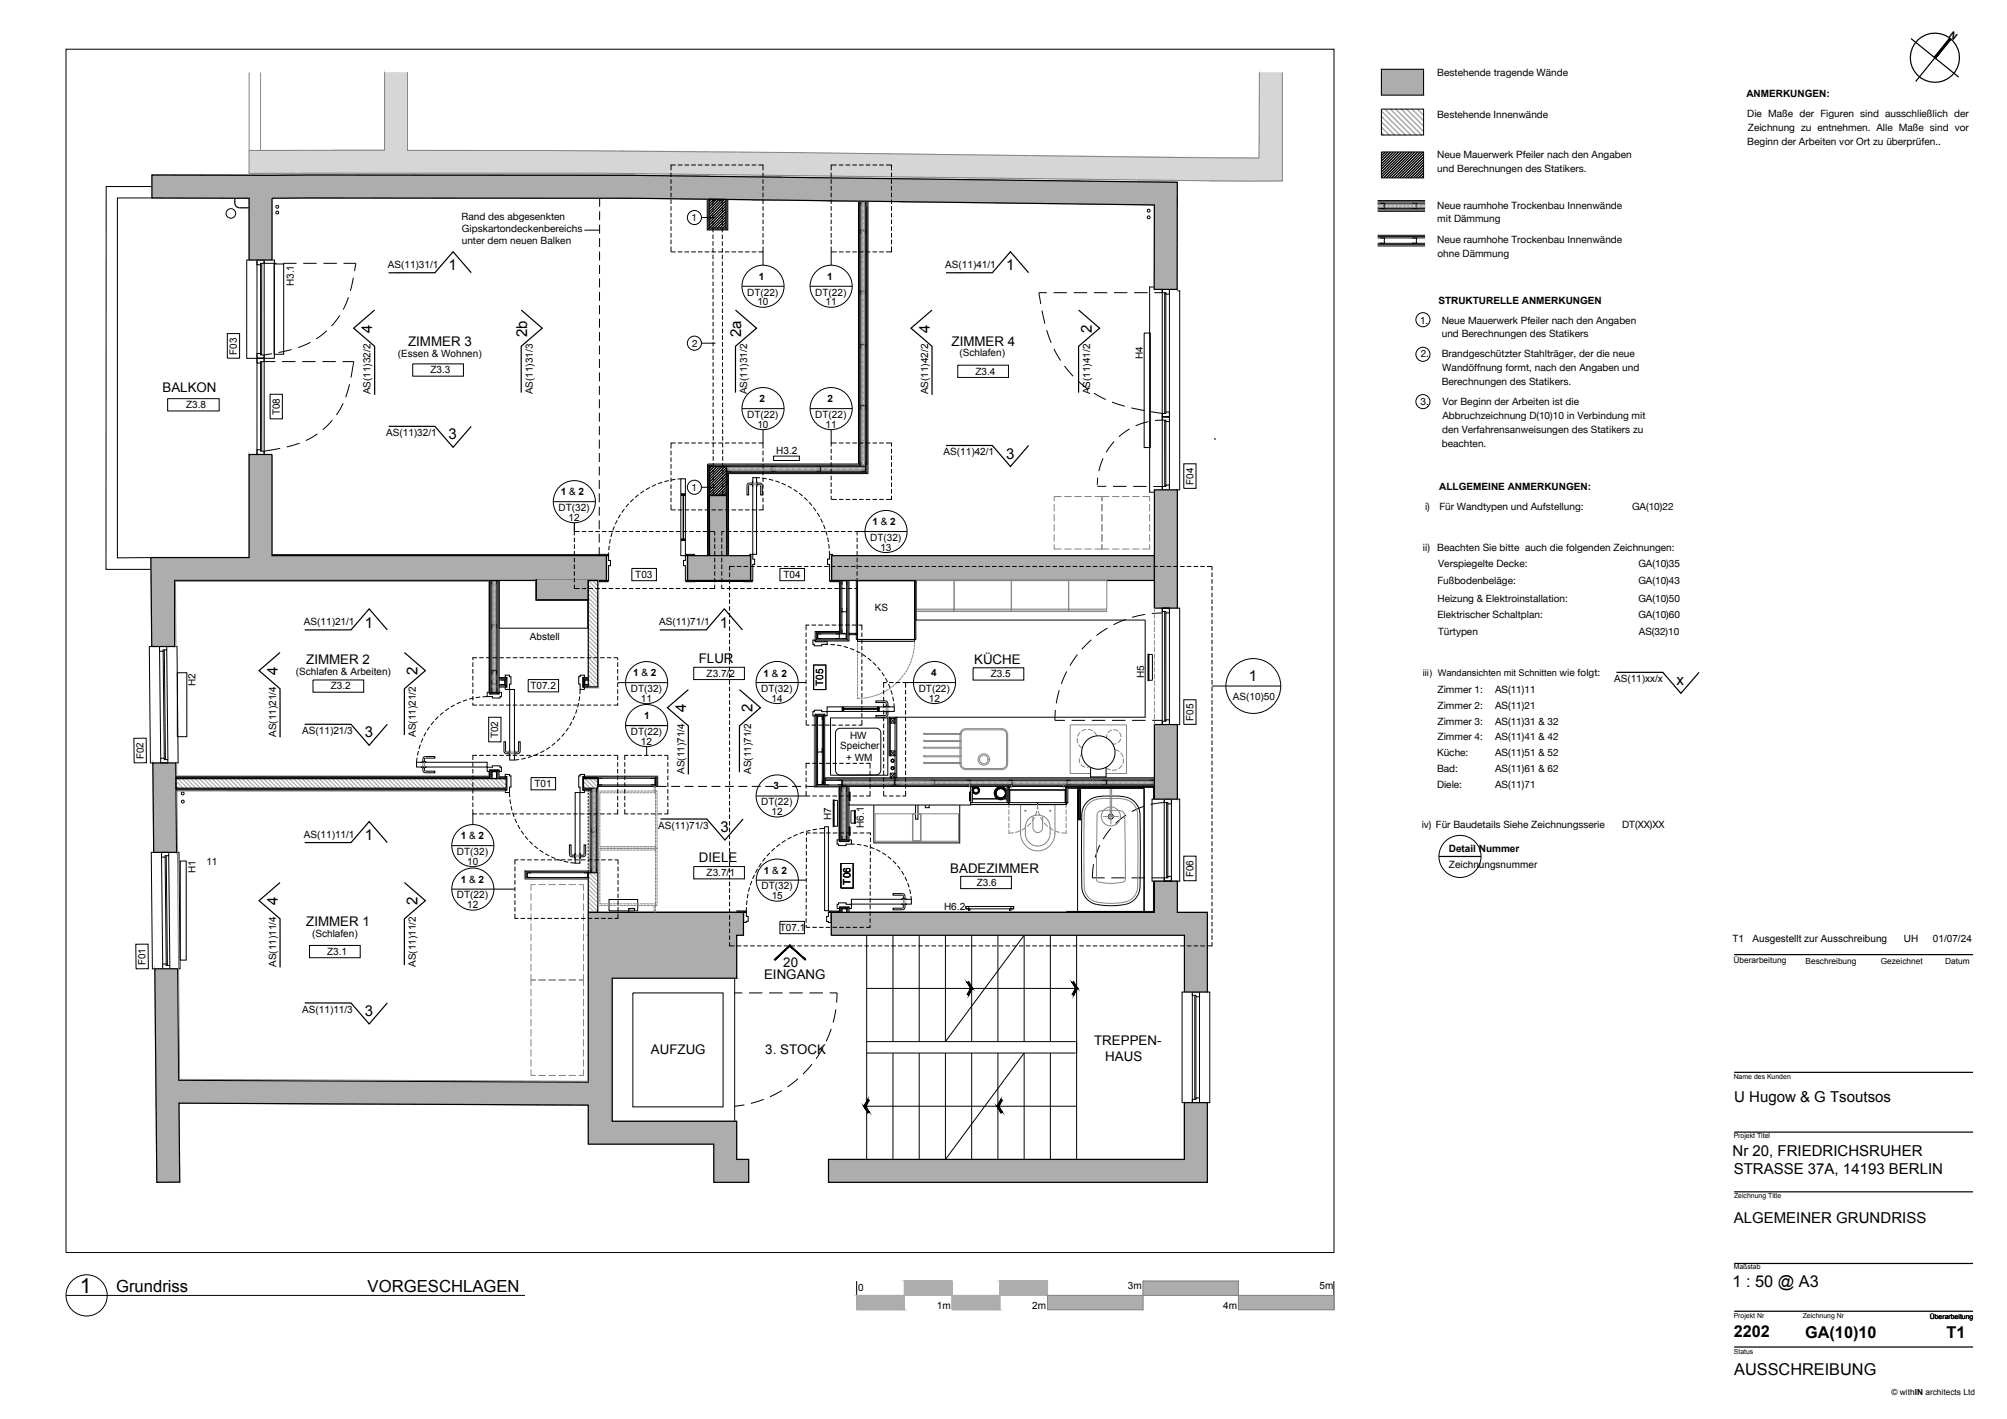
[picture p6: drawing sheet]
<svg xmlns="http://www.w3.org/2000/svg" width="420mm" height="297mm" viewBox="0 0 420 297" stroke-linecap="round" stroke-linejoin="round" font-family="sans-serif">
<defs><g id="words">
<text font-size="4.4" x="16.7" y="270.6">1</text>
<g font-size="3.5">
<text x="24.3" y="270.5">Grundriss</text>
<text x="77" y="270.5">VORGESCHLAGEN</text>
</g>
<g font-size="3.4">
<text x="362.7" y="269.4">1 : 50 @ A3</text>
<text x="363" y="279.9">2202</text>
<text x="377.9" y="280">GA(10)10</text>
<text x="407.5" y="280.1">T1</text>
<text x="363" y="287.9">AUSSCHREIBUNG</text>
</g>
<g font-size="3.1">
<text x="93.9" y="56.6">1</text>
<text x="210.6" y="56.6">1</text>
<text x="77.9" y="69.6" transform="rotate(-90 77.9 69.6)">4</text>
<text x="110.3" y="70.6" transform="rotate(-90 110.3 70.6)">2b</text>
<text x="155.2" y="70.6" transform="rotate(-90 155.2 70.6)">2a</text>
<text x="194.6" y="69.6" transform="rotate(-90 194.6 69.6)">4</text>
<text x="228.5" y="69.6" transform="rotate(-90 228.5 69.6)">2</text>
<text x="93.9" y="92">3</text>
<text x="210.6" y="96">3</text>
<text x="76.4" y="131.4">1</text>
<text x="150.7" y="131.4">1</text>
<text x="58.1" y="141.3" transform="rotate(-90 58.1 141.3)">4</text>
<text x="87.4" y="141.3" transform="rotate(-90 87.4 141.3)">2</text>
<text x="261.5" y="142.5">1</text>
<text x="351" y="143.5">x</text>
<text x="143.6" y="149.1" transform="rotate(-90 143.6 149.1)">4</text>
<text x="157.5" y="149.1" transform="rotate(-90 157.5 149.1)">2</text>
<text x="76.4" y="154.4">3</text>
<text x="76.4" y="175.9">1</text>
<text x="150.8" y="174.2">3</text>
<text x="58.1" y="189.5" transform="rotate(-90 58.1 189.5)">4</text>
<text x="87.4" y="189.5" transform="rotate(-90 87.4 189.5)">2</text>
<text x="76.4" y="212.7">3</text>
<text x="363" y="230.8">U Hugow &amp; G Tsoutsos</text>
<text x="362.7" y="242">Nr 20, FRIEDRICHSRUHER</text>
<text x="362.9" y="245.8">STRASSE 37A, 14193 BERLIN</text>
<text x="362.9" y="255.9">ALGEMEINER GRUNDRISS</text>
</g>
<g font-size="2.8">
<text x="85.4" y="72.4">ZIMMER 3</text>
<text x="199.2" y="72.4">ZIMMER 4</text>
<text x="34" y="82">BALKON</text>
<text x="64.1" y="139">ZIMMER 2</text>
<text x="146.3" y="138.9">FLUR</text>
<text x="203.9" y="138.9">KÜCHE</text>
<text x="146.3" y="180.5">DIELE</text>
<text x="198.9" y="182.8">BADEZIMMER</text>
<text x="64.1" y="193.8">ZIMMER 1</text>
<text x="164" y="202.4">20</text>
<text x="160" y="205">EINGANG</text>
<text x="136.3" y="220.7">AUFZUG</text>
<text x="160.2" y="220.7">3. STOCK</text>
<text x="229.1" y="218.7">TREPPEN-</text>
<text x="231.4" y="222">HAUS</text>
</g>
<g font-size="2.1">
<text x="410" y="7.3" transform="rotate(-142 410 7.3)">N</text>
<text x="300.9" y="16">Bestehende tragende Wände</text>
<text x="365.6" y="20.4">ANMERKUNGEN:</text>
<text x="300.9" y="24.7">Bestehende Innenwände</text>
<text x="365.8" y="24.5">Die Maße der Figuren sind ausschließlich der</text>
<text x="365.9" y="27.5">Zeichnung zu entnehmen. Alle Maße sind vor</text>
<text x="300.9" y="33.1">Neue Mauerwerk Pfeiler nach den Angaben</text>
<text x="365.8" y="30.4">Beginn der Arbeiten vor Ort zu überprüfen..</text>
<text x="300.9" y="36">und Berechnungen des Statikers.</text>
<text x="96.6" y="46.1">Rand des abgesenkten</text>
<text x="144.7" y="46.3">1</text>
<text x="300.9" y="43.7">Neue raumhohe Trockenbau Innenwände</text>
<text x="300.9" y="46.5">mit Dämmung</text>
<text x="96.7" y="51.1">unter dem neuen Balken</text>
<text x="96.7" y="48.6">Gipskartondeckenbereichs</text>
<text x="300.9" y="50.9">Neue raumhohe Trockenbau Innenwände</text>
<text x="300.9" y="53.8">ohne Dämmung</text>
<text x="61.5" y="59.9" transform="rotate(-90 61.5 59.9)">H3.1</text>
<text x="81.2" y="56.1">AS(11)31/1</text>
<text x="158.9" y="58.5">1</text>
<text x="173.2" y="58.5">1</text>
<text x="197.9" y="56.1">AS(11)41/1</text>
<text x="156.4" y="61.9">DT(22)</text>
<text x="158.6" y="63.9">10</text>
<text x="170.7" y="61.9">DT(22)</text>
<text x="172.8" y="63.9">11</text>
<text x="301.1" y="63.7">STRUKTURELLE ANMERKUNGEN</text>
<text x="297.3" y="67.7">1.</text>
<text x="301.8" y="67.7">Neue Mauerwerk Pfeiler nach den Angaben</text>
<text x="301.8" y="70.6">und Berechnungen des Statikers</text>
<text x="49.6" y="74.3" transform="rotate(-90 49.6 74.3)">F03</text>
<text x="83.3" y="74.8">(Essen &amp; Wohnen)</text>
<text x="144.9" y="72.6">2</text>
<text x="200.9" y="74.6">(Schlafen)</text>
<text x="239.3" y="75.1" transform="rotate(-90 239.3 75.1)">H4</text>
<text x="297.4" y="74.8">2.</text>
<text x="301.8" y="74.8">Brandgeschützter Stahlträger, der die neue</text>
<text x="301.9" y="77.7">Wandöffnung formt, nach den Angaben und</text>
<text x="77.6" y="82.6" transform="rotate(-90 77.6 82.6)">AS(11)32/2</text>
<text x="90.1" y="78.1">Z3.3</text>
<text x="111.5" y="82.6" transform="rotate(-90 111.5 82.6)">AS(11)31/3</text>
<text x="156.4" y="82.6" transform="rotate(-90 156.4 82.6)">AS(11)31/2</text>
<text x="194.3" y="82.6" transform="rotate(-90 194.3 82.6)">AS(11)42/2</text>
<text x="204.2" y="78.4">Z3.4</text>
<text x="228.2" y="82.6" transform="rotate(-90 228.2 82.6)">AS(11)41/2</text>
<text x="301.8" y="80.6">Berechnungen des Statikers.</text>
<text x="39" y="85.4">Z3.8</text>
<text x="58.6" y="87" transform="rotate(-90 58.6 87)">T08</text>
<text x="156.4" y="87.5">DT(22)</text>
<text x="158.6" y="89.5">10</text>
<text x="159" y="84.1">2</text>
<text x="170.7" y="87.5">DT(22)</text>
<text x="172.8" y="89.5">11</text>
<text x="173.3" y="84.1">2</text>
<text x="297.4" y="84.8">3.</text>
<text x="302" y="84.8">Vor Beginn der Arbeiten ist die</text>
<text x="302" y="87.7">Abbruchzeichnung D(10)10 in Verbindung mit</text>
<text x="80.8" y="91.3">AS(11)32/1</text>
<text x="162.5" y="95" transform="rotate(1 162.5 95)">H3.2</text>
<text x="197.5" y="95.3">AS(11)42/1</text>
<text x="301.8" y="93.5">beachten.</text>
<text x="301.9" y="90.6">den Verfahrensanweisungen des Statikers zu</text>
<text x="249.8" y="101.5" transform="rotate(-90 249.8 101.5)">F04</text>
<text x="116.9" y="107">DT(32)</text>
<text x="117.4" y="103.6">1 &amp; 2</text>
<text x="144.7" y="102.8">1</text>
<text x="298.3" y="106.7">i)</text>
<text x="301.3" y="102.6">ALLGEMEINE ANMERKUNGEN:</text>
<text x="301.3" y="106.7">Für Wandtypen und Aufstellung:</text>
<text x="341.7" y="106.7">GA(10)22</text>
<text x="119" y="109">12</text>
<text x="182.2" y="113.2">DT(32)</text>
<text x="182.7" y="109.9">1 &amp; 2</text>
<text x="184.3" y="115.3">13</text>
<text x="297.9" y="115.3">ii)</text>
<text x="300.9" y="115.3">Beachten Sie bitte auch die folgenden Zeichnungen:</text>
<text x="301.1" y="118.6">Verspiegelte Decke:</text>
<text x="343" y="118.6">GA(10)35</text>
<text x="133" y="121">T03</text>
<text x="164" y="121">T04</text>
<text x="300.9" y="122.3">Fußbodenbeläge:</text>
<text x="300.9" y="126">Heizung &amp; Elektroinstallation:</text>
<text x="343" y="122.3">GA(10)43</text>
<text x="343" y="126">GA(10)50</text>
<text x="63.6" y="130.9">AS(11)21/1</text>
<text x="138" y="130.9">AS(11)71/1</text>
<text x="183.1" y="127.9">KS</text>
<text x="300.9" y="129.3">Elektrischer Schaltplan:</text>
<text x="343" y="129.3">GA(10)60</text>
<text x="110.9" y="133.9">Abstell</text>
<text x="301.1" y="133">Türtypen</text>
<text x="343.1" y="133">AS(32)10</text>
<text x="41" y="143.6" transform="rotate(-90 41 143.6)">H2</text>
<text x="62" y="141.3">(Schlafen &amp; Arbeiten)</text>
<text x="132.5" y="141.5">1 &amp; 2</text>
<text x="147.9" y="141.6">Z3.7/2</text>
<text x="159.9" y="141.8">1 &amp; 2</text>
<text x="172.3" y="143.6" transform="rotate(-90 172.3 143.6)">T05</text>
<text x="194.9" y="141.5">4</text>
<text x="207.4" y="141.8">Z3.5</text>
<text x="239.5" y="141.9" transform="rotate(-89 239.5 141.9)">H5</text>
<text x="337.9" y="142.8">AS(11)xx/x</text>
<text x="69.2" y="144.3">Z3.2</text>
<text x="111" y="144.3">T07.2</text>
<text x="132.1" y="144.8">DT(32)</text>
<text x="134.2" y="146.9">11</text>
<text x="159.4" y="144.8">DT(32)</text>
<text x="161.5" y="146.9">14</text>
<text x="192.3" y="144.8">DT(22)</text>
<text x="194.5" y="146.9">12</text>
<text x="258.1" y="146.5">AS(10)50</text>
<text x="301" y="145.1">Zimmer 1:</text>
<text x="301" y="148.4">Zimmer 2:</text>
<text x="313" y="145.1">AS(11)11</text>
<text x="313" y="148.4">AS(11)21</text>
<text x="57.8" y="154.3" transform="rotate(-90 57.8 154.3)">AS(11)21/4</text>
<text x="63.3" y="153.7">AS(11)21/3</text>
<text x="87.1" y="154.3" transform="rotate(-90 87.1 154.3)">AS(11)21/2</text>
<text x="104.3" y="154.6" transform="rotate(-90 104.3 154.6)">T02</text>
<text x="132.1" y="153.8">DT(22)</text>
<text x="134.2" y="155.9">12</text>
<text x="134.8" y="150.5">1</text>
<text x="178" y="154.7">HW</text>
<text x="249.8" y="150.9" transform="rotate(-90 249.8 150.9)">F05</text>
<text x="301" y="151.7">Zimmer 3:</text>
<text x="301" y="155">Zimmer 4:</text>
<text x="313" y="151.7">AS(11)31 &amp; 32</text>
<text x="313" y="155">AS(11)41 &amp; 42</text>
<text x="30.1" y="159" transform="rotate(-91 30.1 159)">F02</text>
<text x="175.9" y="156.7">Speicher</text>
<text x="177.1" y="159.2">+ WM</text>
<text x="300.8" y="158.3">Küche:</text>
<text x="300.8" y="161.6">Bad:</text>
<text x="313" y="158.3">AS(11)51 &amp; 52</text>
<text x="313" y="161.6">AS(11)61 &amp; 62</text>
<text x="111.9" y="164.8">T01</text>
<text x="143.3" y="162" transform="rotate(-90 143.3 162)">AS(11)71/4</text>
<text x="157.2" y="162" transform="rotate(-90 157.2 162)">AS(11)71/2</text>
<text x="161.9" y="165.2">3</text>
<text x="300.8" y="164.9">Diele:</text>
<text x="313" y="164.9">AS(11)71</text>
<text x="137.8" y="173.5">AS(11)71/3</text>
<text x="159.4" y="168.6">DT(22)</text>
<text x="161.5" y="170.6">12</text>
<text x="174" y="171.6" transform="rotate(-90 174 171.6)">H7</text>
<text x="180.9" y="173.3" transform="rotate(-90 180.9 173.3)">H6.1</text>
<text x="297.6" y="173.3">iv) Für Baudetails Siehe Zeichnungsserie</text>
<text x="339.6" y="173.3">DT(XX)XX</text>
<text x="63.6" y="175.4">AS(11)11/1</text>
<text x="95.7" y="179">DT(32)</text>
<text x="96.5" y="175.6">1 &amp; 2</text>
<text x="303.3" y="178.3">Detail Nummer</text>
<text x="40.9" y="182.7" transform="rotate(-90 40.9 182.7)">H1</text>
<text x="43.2" y="181">11</text>
<text x="96.5" y="184.7">1 &amp; 2</text>
<text x="97.8" y="181">10</text>
<text x="147.9" y="183.4">Z3.7/1</text>
<text x="159.9" y="182.9">1 &amp; 2</text>
<text x="178.1" y="185.2" transform="rotate(-90 178.1 185.2)">T06</text>
<text x="204.5" y="185.4">Z3.6</text>
<text x="249.8" y="183.6" transform="rotate(-90 249.8 183.6)">F06</text>
<text x="303.3" y="181.8">Zeichnungsnummer</text>
<text x="95.7" y="188.1">DT(22)</text>
<text x="97.8" y="190.1">12</text>
<text x="159.4" y="186.2">DT(32)</text>
<text x="161.5" y="188.3">15</text>
<text x="197.6" y="190.5" transform="rotate(1 197.6 190.5)">H6.2</text>
<text x="65.4" y="196.2">(Schlafen)</text>
<text x="163.3" y="194.9">T07.1</text>
<text x="362.7" y="197.3">T1</text>
<text x="366.9" y="197.3">Ausgestellt zur Ausschreibung</text>
<text x="398.6" y="197.3">UH</text>
<text x="404.7" y="197.3">01/07/24</text>
<text x="30.5" y="202.1" transform="rotate(-91 30.5 202.1)">F01</text>
<text x="57.8" y="202.4" transform="rotate(-90 57.8 202.4)">AS(11)11/4</text>
<text x="68.5" y="199.9">Z3.1</text>
<text x="87.1" y="202.4" transform="rotate(-90 87.1 202.4)">AS(11)11/2</text>
<text x="63.3" y="212">AS(11)11/3</text>
<text x="236.1" y="269.8">3m</text>
<text x="276.2" y="269.8">5m</text>
<text x="179.6" y="270.2">0</text>
<text x="196.1" y="274.1">1m</text>
<text x="216.1" y="274.1">2m</text>
<text x="256.1" y="274.1">4m</text>
</g>
<text font-size="1.9" x="297.9" y="141.5">iii) Wandansichten mit Schnitten wie folgt:</text>
<g font-size="1.7">
<text x="362.9" y="201.7">Überarbeitung</text>
<text x="378" y="201.7">Beschreibung</text>
<text x="393.7" y="201.8">Gezeichnet</text>
<text x="407.2" y="201.7">Datum</text>
<text x="396" y="292">© withIN architects Ltd</text>
</g>
<g font-size="1.4">
<text x="362.9" y="225.8">Name des Kunden</text>
<text x="362.9" y="238.3">Projekt Titel</text>
<text x="363" y="250.7">Zeichnung Title</text>
<text x="362.9" y="265.7">Maßstab</text>
<text x="362.9" y="275.9">Projekt Nr</text>
<text x="377.4" y="275.9">Zeichnung Nr</text>
<text x="404" y="276.1">Überarbeitung</text>
<text x="363" y="283.4">Status</text>
</g>
</g></defs>
<!-- layer: A-310 Windows -->
<g fill="none" stroke="#000" stroke-width=".21">
<path d="M52.1 54.4h-.4v20.6h2M53.8 54.4h1.5v20.6h-1.5zM53.8 54.4h1.5v.7h-.7v.3h-.8zM54.6 55.4v18.9M54.8 55.1v19.2M55.3 55.1h2.6M56.9 54.4h.5v20.6h-2.1v20.1h-1.5v-20.1h1.5M59.3 55.1h2.8M63.5 55.1h2.8M67.7 55.1h2.8M71.9 55.1h2.6l-.3 1.7M74 58.1l-.6 2.8"/>
<path d="M53.8 74h.8v.3h.7v.7h-1.5zM53.8 75h1.5v.7h-.7v.3h-.8zM54.6 75.7v18.4M54.8 75.7v18.7M55.3 75.7h2.3M56.9 74l-1.6 .3M59 75.7h2.9M61 73.2l-2.7 .6M63.3 75.7h2.8M65 71.7l-2.6 1.1M67.5 75.7h2.8M68.4 69.2l-2.2 1.8"/>
<path d="M71.1 66l-1.7 2.2M71.7 75.7h2.3l-.5 3.4M72.9 62.2l-1 2.6M218.1 65l.7 2.7M219.1 69.1l1 2.6M219.2 61.3h-1.7l.4 2.3M220.5 61.3h2.9M220.6 73l1.4 2.5M222.8 76.6l1.9 2.2M224.8 61.3h2.8M225.7 79.7l2.2 1.8M229 61.3h2.8"/>
<path d="M233.2 61.3h2.8M237.4 61.3h2.8M241.6 60.1h-.9v42.9h1M241.7 61.3h1.6M243.3 60.6h1.5v1h-.7v-.3h-.8zM243.3 60.6h1.5v26.7h-1.5zM243.8 61.3v25.3M244.1 61.3v25M246.5 60.9h.5v41.6h-.5M53.8 94.1h.8v.3h.7v.7h-1.5zM58.7 93.9l-3.4 .5M62.7 92.8l-2.7 .8"/>
<path d="M66.5 90.8l-2.5 1.4M69.6 88l-2 2M71.8 84.4l-1.4 2.5M73.2 80.4l-.8 2.7M229 82.3l2.5 1.3M229.8 100l-.1 1.5M230.9 95.9l-.9 2.7M232.8 84.2l2.7 .8M233.2 92.4l-1.6 2.3M236.5 89.8l-2.3 1.6M236.8 85.4l2.8 .6M240.4 88.3l-2.7 .8"/>
<path d="M241 86.2l2.3 .4M243.3 87.3h1.5v15.2h-1.5zM243.3 87.3h1.5v.9h-.7v-.2h-.8zM243.3 86.6h.8v-.3h.7v1h-1.5zM243.3 88h-1.5M243.8 88v13.8M244.1 88.2v13.6M229.7 101.8h1.9M233 101.8h2.8M237.2 101.8h2.8M241.4 101.8h1.9M243.3 101.8h.8v-.3h.7v1h-1.5z"/>
<path d="M31.8 135.3h-.5l.2 24.4h.5M33.4 135.3h1.5v.7h-.7v.3h-.8zM33.4 136.3l.2 22.4M34.2 136.3l.2 22.4M34.4 136l.2 23M34.9 136l.3 23M36.6 135.3h.5l.2 24.4h-.5M225.6 137l-1.6 2.3M228.4 133.9l-1.9 2M231.9 131.5l-2.4 1.5M235.7 129.7l-2.6 1.1M239.7 128.6l-2.7 .6"/>
<path d="M243.3 127.3h1.5v24.4h-1.5zM243.3 127.3h1.5v1h-.7v-.3h-.8zM243.3 128.3l-2.2 .1M243.8 128v23M244.1 128.3v22.7M246.5 127.3h.5v24.4h-.5M33.6 158.7h.8v.3h.7v.7h-1.5zM221 148.6l-.2 2.2h2.1M221.7 144.5l-.6 2.7M223.3 140.6l-1.1 2.5M224.3 150.8h2.9M228.6 150.8h2.8"/>
<path d="M232.8 150.8h2.8M237 150.8h2.8M241.2 150.8h2.1M243.3 151h.8v-.3h.7v1h-1.5zM32.2 178.4h-.5l.2 24.4h.5M33.8 178.4h1.5v.7h-.7v.3h-.8zM33.8 179.4l.3 22.4M34.6 179.4l.2 22.4M34.8 179.1l.2 23M35.3 179.1l.3 23M37 178.4h.5l.2 24.4h-.5M230.3 176.9l-1 2.6"/>
<path d="M232.6 173.4l-1.7 2.3M235.7 170.6l-2.2 1.8M239.5 168.8l-2.6 1.1M241.7 167.3h-.5v17.2h.5M243.7 168l-2.8 .4M243.7 167.3h1.5v17.2h-1.5zM243.7 167.3h1.5v1h-.7v-.3h-.8zM244.2 168v15.8M244.5 168.3v15.5M246.5 167.3h.5v17.2h-.5M228.6 183.8h2.6M229 180.9l-.3 2.9"/>
<path d="M232.7 183.8h2.8M236.9 183.8h2.8M241.1 183.8h2.6M243.7 183.8h.8v-.3h.7v1h-1.5zM34.1 201.8h.7v.3h.8v.7h-1.5zM153.8 207.8h1.6M156.8 207.8h2.8M161 207.8h2.8M165.2 207.8h2.9M169.5 207.8h2.8M172.3 219.2l-1.5 2.4M173.7 207.8h1.6"/>
<path d="M174 215.4l-1 2.6M175 211.3l-.6 2.7M175.2 207.8l-.1 2.1M248 207.7h-.5v23.1h.5M249.6 207.7h1.5v23.1h-1.5zM249.6 207.7h1.5v1h-.7v-.3h-.8zM250.1 208.4v21.7M250.4 208.7v21.4M252.8 207.7h.5v23.1h-.5M155.8 231.3l-2 .3M159.9 230.1l-2.7 .9M163.7 228.3l-2.5 1.3"/>
<path d="M167.1 225.8l-2.2 1.7M170 222.8l-1.9 2M249.6 230.1h.8v-.3h.7v1h-1.5z"/>
</g>
<!-- layer: A-240 Stair -->
<g fill="none" stroke="#000" stroke-width=".21">
<path d="M181.4 195.8v46.9M186.9 195.8v22.2M192.4 195.8v22.2M197.9 195.8v22.2l16.5-22.2v22.2M203.4 195.8v22.2M208.9 195.8v22.2M219.9 195.8v22.2M225.4 195.8v46.9M132.5 207.8h18.9v23.9h-18.9zM153.8 204.8v29.9M181.4 218h43.8M181.4 206.9h44"/>
<path d="M181 231.6h44.4M181.4 220.4h43.8M186.9 220.4v22.3M192.4 220.4v22.3M197.9 220.4v22.3l16.5-22.3v22.3M203.4 220.4v22.3M208.9 220.4v22.3M219.9 220.4v22.3"/>
</g>
<!-- layer: A-210 Ext walls -->
<path d="M31.8 36.6l101.2 .1 113.5 1.5-.1 22.4h-4.8l.1-17.7-108.7-1.4h-76.1v12.9h-4.8v-12.9l-20.3-.1zM49.2 41.5v1a1 1 0 0 0 1 1h2M52.1 95.1h4.8v21.2h70v5.2h-90.3v13.8h-4.8l-.2-18.6h20.5zM241.7 102.5h4.8v24.8h-4.8zM32 159.7h4.8l.2 18.7h-4.8zM241.7 151.7h4.8v15.6h-4.8zM174 191h67.7v-6.5h4.8v6.5h6.3v16.7h-4.8v-11.9h-74zM32.4 202.8h4.8l.2 23.3 85.8 .4v-35.5h32.4v4.8h-1.4v9h-26v29.9h26v8h2.5v4.8h-7.3v-8h-26.2v-8.2l-85.7-.4 .1 16.5-4.8 .1zM248 230.8h4.8v16.7h-4.8zM173.4 242.7h74.6v-11.9h4.8v16.7h-79.4z" fill="none" stroke="#000" stroke-width=".25"/>
<!-- layer: A-210 Wall Hatch -->
<g fill="#adadad" stroke="#adadad" stroke-width=".21">
<path d="M56.9 116.3h70z"/>
<path d="M31.6 116.7h20.5z"/>
<path d="M154.2 195.8h1.4z"/>
<path d="M32.8 247.4h4.8z"/>
<path d="M174 195.8h74z"/>
<path d="M31.8 36.6h.3z"/>
<path d="M63.4 36.7h11.8z"/>
<path d="M174.1 116.3l67.6 5.2v-5.2zM174.1 116.3l67.6 5.2h-67.6z"/>
<path d="M143.9 116.3l13.2 5.2v-5.2zM143.9 116.3l13.2 5.2h-13.2z"/>
<path d="M148.5 103.7h3.6zM148.5 103.7h3.6z"/>
<path d="M148.5 103.7l3.6 12.6v-12.6zM148.5 103.7l3.6 12.6h-3.6z"/>
<path d="M241.7 102.5l4.8 24.8v-24.8zM241.7 102.5l4.8 24.8h-4.8z"/>
<path d="M248 230.8l4.8 11.9v-11.9zM248 230.8l4.8 11.9h-4.8z"/>
<path d="M173.4 242.7l79.4 4.8v-4.8zM173.4 242.7l79.4 4.8h-79.4z"/>
<path d="M32 159.7l5 18.7-.2-18.7zM32 159.7l5 18.7h-4.8z"/>
<path d="M52.1 95.1l4.8 21.2v-21.2zM52.1 95.1l4.8 21.2h-4.8z"/>
<path d="M52.1 116.3l74.8 .4v-.4zM52.1 116.3l74.8 .4h-74.8z"/>
<path d="M31.6 116.7l95.3 4.8v-4.8zM31.6 116.7l95.3 4.8h-95.3z"/>
<path d="M31.6 121.5l5 13.8v-13.8zM31.6 121.5l5 13.8h-4.8z"/>
<path d="M112.3 121.5l10.9 4.1v-4.1zM112.3 121.5l10.9 4.1h-10.9z"/>
<path d="M112.3 121.5l10.9 4.1v-4.1zM112.3 121.5l10.9 4.1h-10.9z"/>
<path d="M124.9 191h2.3zM124.9 191h2.3z"/>
<path d="M123.2 191h4zM123.2 191h4z"/>
<path d="M123.2 191h32.4zM123.2 191h32.4z"/>
<path d="M123.2 191l32.4 4.8v-4.8zM123.2 191l32.4 4.8h-32.4z"/>
<path d="M123.2 195.8h31zM123.2 195.8h31z"/>
<path d="M123.2 195.8l31 9v-9zM123.2 195.8l31 9h-31z"/>
<path d="M32.4 202.8l5 23.3-.2-23.3zM32.4 202.8l5 23.3h-4.8z"/>
<path d="M123.2 204.8l5 21.7v-21.7zM123.2 204.8l5 21.7h-5z"/>
<path d="M32.6 226.1l90.6 .4zM32.6 226.1l90.6 .4h-90.6z"/>
<path d="M32.6 226.5l95.6 4.4v-4.4zM32.6 226.5l95.6 4.4h-95.5z"/>
<path d="M37.5 230.9l90.7 .4v-.4zM37.5 230.9l90.7 .4z"/>
<path d="M32.7 230.9l4.8 .4v-.4zM32.7 230.9l4.8 .4h-4.8z"/>
<path d="M123.2 231.3l5 3.4v-3.4zM123.2 231.3l5 3.4h-5z"/>
<path d="M123.2 234.7l31 4.8v-4.8zM123.2 234.7l31 4.8h-31z"/>
<path d="M149.4 239.5l4.8 3.2v-3.2zM149.4 239.5l4.8 3.2h-4.8z"/>
<path d="M32.7 231.3l4.9 16.1-.1-16.1zM32.7 231.3l4.9 16.1h-4.8z"/>
<path d="M149.4 242.7l7.3 4.8v-4.8zM149.4 242.7l7.3 4.8h-7.3z"/>
<path d="M241.7 184.4l4.8 .1zM241.7 184.4l4.8 .1z"/>
<path d="M241.7 184.5l4.8 6.5v-6.5zM241.7 184.5l4.8 6.5h-4.8z"/>
<path d="M241.7 191h11.1zM241.7 191h11.1z"/>
<path d="M174 191h67.7zM174 191h67.7z"/>
<path d="M174 191l78.8 4.8v-4.8zM174 191l78.8 4.8h-78.8z"/>
<path d="M248 195.8h4.8zM248 195.8h4.8z"/>
<path d="M248 195.8l4.8 11.9v-11.9zM248 195.8l4.8 11.9h-4.8z"/>
<path d="M63.4 36.7h28.4zM61.5 36.7h30.3z"/>
<path d="M61.5 36.7h44.2zM60 36.7h45.7z"/>
<path d="M60 36.7h61zM58.3 36.7h62.7z"/>
<path d="M58.3 36.7h74.7zM57 36.7h76z"/>
<path d="M31.8 36.6l25 .1zM31.8 36.6l25 .1z"/>
<path d="M57 36.7h76zM56.9 36.7h76.1z"/>
<path d="M31.8 36.7h25.1zM31.8 36.7h25.1z"/>
<path d="M31.8 36.7l110.7 .1-9.5-.1zM31.8 36.7l110.7 .1h-110.7z"/>
<path d="M31.8 36.8l116.7 .1zM31.8 36.8l116.7 .1z"/>
<path d="M31.8 36.9h120.3zM31.8 36.9h120.3z"/>
<path d="M31.8 36.9l125.7 .1zM31.8 36.9l125.7 .1z"/>
<path d="M31.8 37l132 .1zM31.8 37l132 .1z"/>
<path d="M31.8 37.1l141.3 .1-9.3-.1zM31.8 37.1l141.3 .1h-141.3z"/>
<path d="M31.8 37.2l156.5 .2-15.2-.2zM31.8 37.2l156.5 .2h-156.5z"/>
<path d="M31.8 37.4l176.7 .3-20.2-.3zM31.8 37.4l176.7 .3h-176.7z"/>
<path d="M31.8 37.7l194.3 .2-17.6-.2zM31.8 37.7l194.3 .2h-194.3z"/>
<path d="M31.8 37.9l214.7 .3-20.4-.3zM31.8 37.9l214.7 .3h-214.7z"/>
<path d="M31.8 38.2l214.7 3.2v-3.2zM31.8 38.2l214.7 3.2h-214.7z"/>
<path d="M64.6 41.4h181.9zM64.6 41.4h181.9z"/>
<path d="M75.2 41.4l171.3 .1zM75.2 41.4l171.3 .1z"/>
<path d="M91.8 41.5h154.7zM91.8 41.5h154.7z"/>
<path d="M105.7 41.5h140.8zM105.7 41.5h140.8z"/>
<path d="M121 41.5h125.5zM121 41.5h125.5z"/>
<path d="M31.8 41.4h32.8zM31.8 41.4l25.1 .1zM52.1 41.5h4.8zM52.1 41.5h4.8z"/>
<path d="M133 41.5l113.5 .1v-.1zM133 41.5l113.5 .1h-104z"/>
<path d="M142.5 41.6l104 .1zM142.5 41.6l104 .1z"/>
<path d="M148.4 41.7h98.1zM148.4 41.7h98.1z"/>
<path d="M152 41.7l94.5 .1zM152 41.7l94.5 .1z"/>
<path d="M157.4 41.8l89.1 .1zM157.4 41.8l89.1 .1z"/>
<path d="M163.7 41.9l82.8 .1v-.1zM163.7 41.9l82.8 .1h-73.4z"/>
<path d="M173.1 42l73.4 .2v-.2zM173.1 42l73.4 .2h-58.3z"/>
<path d="M188.2 42.2l58.3 .3v-.3zM188.2 42.2l58.3 .3h-38.1z"/>
<path d="M208.4 42.5l38.1 .2v-.2zM208.4 42.5l38.1 .2h-20.5z"/>
<path d="M226 42.7l20.5 .2v-.2zM226 42.7l20.5 .2z"/>
<path d="M52.1 41.5l4.8 12.9v-12.9zM52.1 41.5l4.8 12.9h-4.8z"/>
<path d="M241.7 42.9l4.7 17.7 .1-17.7zM241.7 42.9l4.7 17.7h-4.8z"/>
<path d="M241.7 151.7l4.8 15.6v-15.6zM241.7 151.7l4.8 15.6h-4.8z"/>
<path d="M189.3 268.2l10 3v-3zM189.3 268.2l10 3h-10z"/>
<path d="M179.3 271.2l10 3v-3zM179.3 271.2l10 3h-10z"/>
<path d="M209.3 268.2l10 3v-3zM209.3 268.2l10 3h-10z"/>
<path d="M199.3 271.2l10 3v-3zM199.3 271.2l10 3h-10z"/>
<path d="M219.3 271.2l20 3v-3zM219.3 271.2l20 3h-20z"/>
<path d="M239.3 268.2l20 3v-3zM239.3 268.2l20 3h-20z"/>
<path d="M259.3 271.2l19.9 3v-3zM259.3 271.2l19.9 3h-19.9z"/>
<path d="M289.2 14.5l8.8 5.4v-5.4zM289.2 14.5l8.8 5.4h-8.8z"/>
</g>
<!-- layer: A-220 Int Wall -->
<path d="M143.9 116.3h13.2v5.2h-13.2zM241.7 115.9v5.6h-67.6v-5.2h67.6M112.3 121.5h10.9v4.1h-10.9zM112.3 121.5h.1M112.3 121.5v4.1h10.9v-4.1h1.9M123.2 121.5h1.9v22.3h-1.9zM36.8 163h69.2v2h-69.1zM122.1 163h3.1v2h-3.1zM123.2 182.7h1.9v8.3h-1.9zM131.6 191v-.8h1.2v.8" fill="none" stroke="#000" stroke-width=".25"/>
<!-- layer: A-240 Stair -->
<g fill="#000" stroke="#000" stroke-width=".21">
<path d="M203.2 206.9l-.7 1.3 .3 .2zM203.2 206.9h.4l-.8 1.5zM202.5 205.7l.7 1.2h.4zM202.5 205.7l.3-.2 .8 1.4z"/>
<path d="M225.2 206.9l-.8 1.3 .4 .2zM225.2 206.9h.4l-.8 1.5zM224.4 205.7l.8 1.2h.4zM224.4 205.7l.4-.2 .8 1.4z"/>
<path d="M181.7 230.1l-.4 1.5 .7-1.3zM181.7 230.1l-.4 1.5h-.5zM180.8 231.6l1.2 1.2-.7-1.2zM180.8 231.6l1.2 1.2-.3 .2z"/>
<path d="M209.5 230.1l-.4 1.5 .8-1.3zM209.5 230.1l-.4 1.5h-.4zM208.7 231.6l1.2 1.2-.8-1.2zM208.7 231.6l1.2 1.2-.4 .2z"/>
</g>
<!-- layer: A-Text-00 - Rooms -->
<path d="M165.4 198.1l3.1 2.9 .2-.2zM165.4 197.8l3.3 3-3.3-2.7zM162.2 201l3.2-2.9v-.3zM162.1 200.8l3.3-3-3.2 3.2z" fill="#000" stroke="#000" stroke-width=".21"/>
<!-- layer: A-560 Services -->
<g fill="none" stroke="#000" stroke-width=".21">
<path d="M240.4 137v-.1l.1 .1M240.4 138.2v.2M240.4 139.6v.2M240.5 138.2v.2M240.5 139.6v.2M240.5 137h.8v5.4h-.8M173.9 150.3h12v12h-12zM175.2 152.7l.7-.2 7.5-.1 .7 .3 .3 .7v7.8a1 1 0 0 1-1 1h-7.5l-.7-.3-.3-.7v-7.8zM240.4 142.4h.1M240.4 141v.2M240.5 141v.2M177.7 165.8h.3v1.8h-.3z"/>
<path d="M177.8 173.1h.2v1.8h-.2zM203 165.8h.2v1.8h-.2zM203.6 165.5h.1M203.7 165.9h-.1M127.5 188.3h6v2.4h-6z"/>
<circle cx="48.3" cy="44.7" r="1"/>
<circle cx="58" cy="43.3" r=".3"/>
<circle cx="58" cy="44.5" r=".3"/>
<circle cx="240.5" cy="45.5" r=".3"/>
<circle cx="240.5" cy="44.1" r=".3"/>
<circle cx="38.2" cy="166.1" r=".3"/>
<circle cx="38.3" cy="167.8" r=".3"/>
<circle cx="204.3" cy="165.5" r=".75"/>
<circle cx="209.5" cy="166.1" r="1.35"/>
</g>
<!-- layer: A-210 Ext walls -->
<path d="M31.8 39h-9.6v80.2h9.4M31.8 41.4h-7.2v75.4l7-.1M179.3 268.2v6M279.2 268.2v6" fill="none" stroke="#000" stroke-width=".21"/>
<!-- layer: A-220 Int Wall - NEW -->
<g fill="none" stroke="#000" stroke-width=".21">
<path d="M148.1 41.7v6.4h4.3v-6.3M148.2 41.7v6.3h4v-6.2M148.5 43.2l1.5-1.5-1.5 1.6M148.9 41.7l-.4 .4 .4-.4M149.2 43.5v.9M149.2 44.9v.9M149.2 46.3v.9M149.2 47.7l.1 .9M149.3 49.1v.9M149.3 50.5v.9M149.3 51.9v.9M149.3 53.3v1"/>
<path d="M149.3 54.7v1M149.3 56.1v1M149.3 57.5v1M149.3 58.9v1M149.4 41.7l-.9 1M150 41.9h-.8v1.1M150.5 41.9h.7v1.1M150.5 41.7l-2 2.1 2.1-2.1M151.1 41.7l-2.6 2.7M151.2 43.5v.9M151.2 44.9v.9M151.2 46.3v.9"/>
<path d="M151.2 47.7v.9M151.2 54.7v1M151.2 49.1v1M151.2 50.5v1M151.2 51.9v1M151.2 53.3v1M151.2 56.1v1M151.2 57.5v1M151.2 59v.9M151.7 41.7l-3.2 3.3M152 42l-3.5 3.5M152 42.6l-3.5 3.5"/>
<path d="M152 43.1l-3.5 3.5M152 43.7l-3.5 3.5M152 44.3l-3.5 3.4M152 44.8l-3 2.9M152 45.4l-2.4 2.3 2.4-2.3M152 46l-1.8 1.7M152 46.5l-1.2 1.2M152 47.1l-.7 .6M152 47.7h-.1M179.7 42.1v55M180 42.1v55.3M180.2 42.1v55.5h-28v-.2"/>
<path d="M180.3 48.9l-.1-.8h1l-.1 .8M180.3 42.9l-.1-.7h1l-.1 .7M181.2 42.1v56.8M181.5 42.1v57M181.7 42.1v57h-29.6M288.4 42.3h9.9M288.4 42.5h9.9M288.4 42h9.9M288.4 44.2h9.9M288.4 44h9.9M288.4 43.7h9.9M288.4 49.5h9.9"/>
<path d="M288.4 49.8h9.9M288.4 49.2h9.9M288.4 51.5h9.9M288.4 51.2h9.9M288.4 50.9h9.9M289 42.7v-.1h.9v1h-.9v-.1M289 49.9v-.1h.9v1.1h-.9v-.1M295.7 42.7v-.1h.9v1h-.9v-.1M295.7 49.9v-.1h.9v1.1h-.9v-.1M149.3 60.3v1M149.3 61.7v1M149.3 63.2v.9"/>
<path d="M149.3 64.6v.9M149.3 66v.9M149.3 67.4v.9M149.3 68.8v.9M149.3 70.2v.9M149.3 71.6v.9M149.3 73v.9M149.3 74.4v.9M149.3 75.8v1M149.3 77.2v1M149.3 78.6v1M151.2 60.4v.9"/>
<path d="M151.2 61.8v.9M151.2 63.2v.9M151.2 64.6v.9M151.2 66v.9M151.2 67.4v.9M151.2 68.8v.9M151.2 70.2v.9M151.2 71.6v1M151.2 73l.1 1M151.3 74.4v1M151.3 75.8v1M151.3 77.2v1"/>
<path d="M151.3 78.6v1M180.3 61.6l-.1-.7h1l-.1 .7M180.3 72.8l-.1-.7h1l-.1 .7M148.1 97.4h32.1M148.3 97.4v18.9M148.6 98l.3-.3-.3 .4M148.6 97.6l-.1-.2h.5l-.1 .2M149.3 80v1M149.3 81.4v1M149.3 82.8v1M149.3 84.2v1M149.3 85.7v.9"/>
<path d="M149.3 87.1v.9M149.3 88.5v.9M149.3 89.9v.9M149.3 91.3v.9M149.3 92.7v.9M149.3 94.1v.9M149.3 95.5v.9M149.3 96.9v.9M149.3 98.3v1M149.3 99.7v1M149.5 97.7l-.9 .9M150.1 97.7l-1.5 1.5"/>
<path d="M150.6 97.7l-2 2.1M151.2 97.7l-2.6 2.6M151.3 84.3v.9M151.3 80v1M151.3 81.5v.9M151.3 82.9v.9M151.3 85.7v.9M151.3 87.1v.9M151.3 88.5v.9M151.3 89.9v.9M151.3 91.3v.9M151.3 92.7v.9"/>
<path d="M151.3 94.1v1M151.3 95.5v1M151.3 96.9v1M151.3 98.3v1M151.3 99.7v1M151.8 97.7l-3.2 3.2M152.1 97.9l-3.5 3.5M152.1 98.5l-3.5 3.5M152.1 99.1l-3.5 3.5M152.1 99.6l-3.5 3.5M152.1 98.9h29.4M152.1 98.6h29.1"/>
<path d="M152.3 99.1l.1 17.2M152.5 99.1v17.2M152.9 97.8l-.7-.1v.9l.7-.1M162.3 97.8l-.7-.1v.9l.7-.1M171 97.8l.8-.1v.9l-.8-.1M180 97.1h-31.9v19.2M180.3 85.6l-.1-.8h1l-.1 .8M180.3 96.8l-.1 .8h1l-.1-.8M180.4 97.8l.8-.1v.9l-.8-.1M149.3 102.5v1.1h.8M149.3 101.1v1M151.3 102.5v1.1h-.7"/>
<path d="M151.3 101.1v1M152.1 100.2l-3.5 3.5M152.1 100.8l-2.9 2.9M152.1 101.3l-2.4 2.4M152.1 101.9l-1.8 1.8M152.1 102.5l-1.3 1.2M152.1 103l-.7 .7M152.1 103.6l-.1 .1 .1-.1M102.5 121.5v23.6h2M102.7 121.5v23.6M103 121.5v23.4M103.1 131.5l-.1-.7h1l-.1 .7"/>
<path d="M103.1 122.3h-.1v-.8h1v.8h-.1M104 121.5v23.4M104.2 121.5v23.6M104.5 121.5v23.6h-.5M172 132.7h-.8v1h.8M175 132.8l.7-.1v1l-.7-.1M175.7 132.4h-4.8v1.5h6.6M175.7 121.5v11.2M176 121.5v11.2M176.2 121.5v11.2h-5.1v1h6.1M176.4 131.9h-.1v.7h.9v-.7h-.1M176.4 122.3h-.1v-.8h.9v.8h-.1"/>
<path d="M176.4 127.4l-.1 .7h.9l-.1-.7M176.4 132.8l.8-.1v1l-.8-.1M177.2 121.5v12.4M177.5 121.5v12.7M177.7 121.5v12.7h-7.1v-2h5.1M102.7 144.9h1.5M103.1 142.5l-.1 .7h1l-.1-.7M103.1 141.1l-.1-.8h1l-.1 .8M103.1 144.1l-.1 .8h1l-.1-.8M104.5 143.8h1.5M104.5 141.8h1.5M104.5 142.1h1.5"/>
<path d="M104.5 142.3h1.3M104.5 143.6h1.5M104.5 143.3h1.3M105 142.5v-.2h.7v1h-.7v-.1M105.8 142.1v1.5M106 141.8v2v-.5M106 141.8v.5M122.1 141.8v2v-.5M122.1 143.6v.2h3M122.1 141.8v.5M122.1 141.8h1.1M122.1 142.1h1.1"/>
<path d="M122.1 143.6h1.1M122.3 142.1v1.5M122.3 142.3h.9M122.3 143.3h.9M123.2 142.5v-.2h-.8v1h.8v-.1M170.9 149.7v14.6M170.9 149.9h1.5M171.1 149.9v14.4M171.2 150.7v-.8h.9v.8M171.3 156.7h-.1v.8h.9l-.1-.8M172.2 149.9v14.4M172.4 149.7v14.6"/>
<path d="M186.1 150.1h1.6l-.3 .3h-1zM186.1 150.1l.3 .3v7.8h-.3zM187.4 150.4l.3-.3v12.7h-.3zM36.8 162.6h65.7M36.8 162.8h65.7M36.9 165.2h69.1v.2h-69.1M102.5 163v-1.7h2v1.7M102.7 161.3v1.7M102.7 161.5h1.5M103 162.3v-.8h1v.8M103 161.5v1.5M103.1 162.2h-.1v.8h1l-.1-.8"/>
<path d="M104 161.5v1.5M104.2 161.3v1.7M104.5 162.6h1.5v.4M104.5 162.8h1.5M122.1 162.6v.2M123.1 165.4v.3M123.1 165.9v.5M123.1 166.6v.5M123.1 167.3v.5M123.1 168v.5M123.1 168.7v.5M123.1 169.4v.5"/>
<path d="M123.1 170.1v.5M123.1 170.9v.4M123.1 171.5v.5M123.1 172.3v.4M123.1 173v.4M123.1 173.7v.4M123.1 174.4v.4M123.1 175.1v.4M123.1 175.8v.4M123.1 176.5v.4M123.1 177.2v.4M123.1 177.9v.4"/>
<path d="M123.1 178.6v.5M123.1 179.3v.5M123.1 180v.5M123.7 165.2h-1.6v.2h1.6M123.7 165l-.1 17.7M123.9 165v17.7M124 165.8l-.1-.8h1l-.1 .8M124 173.5h-.1v.7h1l-.1-.7M124.9 165v17.7M125.2 165l-.1 17.7M125.2 162.8h-3.1v-.2h15.4v2h-12.3v-.3h12v-1.4h-12M125.2 162.6v.3"/>
<path d="M126 163l-.8-.1v1.4l.8-.1M136.4 163l.8-.1v1.4l-.8-.1M137.2 162.6v2M137.5 162.6v2M170.9 164.3h70.8v.3h-70.8zM171.3 163.5h-.1v.8h.9l-.1-.8M172.6 164.3v-14.6h-2v14.9h.3M172.7 162.8h14.7v.5h-14.7zM173.4 163.4v-.1h-.7v1l.7-.1M175.5 163.4v-.1h.8v1l-.8-.1M175.7 164.6v11.4h2v-11.4M176 164.6v11.4"/>
<path d="M176 175.8h1.5M176.2 164.3v11.5M176.3 175v.8h.9v-.8M176.4 165.6l-.1-.9h.9v.9h-.1M177.1 163.4v-.1h-.7v1l.7-.1M177.2 164.6v11.2M177.5 164.6v11.4M186.6 163.4v-.1h.7v1l-.7-.1M187.4 162.8h54.3M187.4 163.3h54.3M187.4 163.1h54.3M188.1 163.4v-.1h-.7v1l.7-.1"/>
<path d="M194.9 163.4v-.1h.7v1l-.7-.1M202.4 163.4v-.1h.8v1h-.8v-.1M211.2 163.4l.8-.1v1l-.8-.1M211.5 164.8h.1M223.6 164.8h18.1M223.6 164.6v.4h15.9M224 163.4l-.7-.1v1l.7-.1M230.9 163.4v-.1h.8v1l-.8-.1M239.5 164.8v26.2M240.8 163.4v-.1h.7v1l-.7-.1M241.5 164.8v2.5M111.1 182.8l-.8-.1v1l.8-.1"/>
<path d="M122.3 182.8l.8-.1v1l-.8-.1M123.1 180.7v.5M123.1 181.4v.5M123.1 182.1v.3M123.2 182.7h-12.9v1h12.9M123.6 182.4h-13.6v1.6h13.2M124 181.9h-.1v.8h1l-.1-.8M175.7 191v-1h2v1M176 190v1M176 190.2h1.5M176.2 190.2v.8v-.8h1v.8v-.8M177.5 190v1"/>
<path d="M223.2 190.8h18.5M241.5 184.5v6.3"/>
</g>
<!-- layer: A-560 Services -->
<g fill="none" stroke="#000" stroke-width=".25">
<path d="M148.5 116.3v-12.6h3.6v12.6"/>
<circle cx="186.9" cy="159.2" r=".3"/>
<circle cx="186.9" cy="160.8" r=".3"/>
<circle cx="204.3" cy="165.5" r=".55"/>
<circle cx="209.5" cy="166.1" r="1.1"/>
<circle cx="209.5" cy="166.1" r="1"/>
</g>
<!-- layer: A-350 Ceilings -->
<g fill="none" stroke="#000" stroke-width=".21">
<path d="M125.5 55.5v1.8M125.5 58.3v1.9M125.5 47v1.9M125.5 49.8v1.9M125.5 52.7v1.8M125.5 44.2v1.9M125.5 41.5v1.8M125.5 72.3v1.9M125.5 75.2v1.8M125.5 78v1.8M125.5 63.9v1.9M125.5 66.7v1.9"/>
<path d="M125.5 69.5v1.9M125.5 61.1v1.9M125.5 92v1.9M125.5 94.8v1.9M125.5 97.7v1.8M125.5 89.2v1.9M125.5 80.8v1.9M125.5 83.6v1.9M125.5 86.4v1.9M125.4 108.9v1.9M125.4 111.7v1.9M125.4 114.5v1.8"/>
<path d="M125.5 100.5v1.8M125.5 103.3v1.9M125.5 106.1l-.1 1.9M137.5 164.6h2.1M140.5 164.6h1.9M143.3 164.6h1.9M146.1 164.6h1.9M148.9 164.6h1.9M151.8 164.6h1.8M154.6 164.6h1.8M157.4 164.6h1.9M160.2 164.6h1.9"/>
<path d="M163 164.6h1.9M165.8 164.6h1.9M168.6 164.6h2"/>
</g>
<!-- layer: A-325 Int Door NEW -->
<g fill="none" stroke="#000" stroke-width=".21">
<path d="M157.6 100h.8v16h-.8zM158.4 100h.7M125.5 116h1.8v.3h-1.8zM127 116.3h.4v1h.4v1.1h-.4v3.1h-.4zM127.4 115.6v.7M127.5 114.2l-.1 1M127.8 112.9l-.2 .9M128.1 111.5l-.2 .9M128.6 110.2l-.3 .9M129.2 108.9l-.4 .9M129.9 107.7l-.5 .8M130.7 106.5l-.5 .8"/>
<path d="M131.6 105.5l-.6 .7M132.6 104.5l-.7 .6M133.7 103.6l-.7 .5M134.8 102.7l-.7 .6M136.1 102l-.9 .5M137.3 101.4l-.8 .4M138.6 101l-.8 .3M140 100.6l-.9 .2M141.4 100.3l-.9 .2M142.5 113.1h1v3.2h-1zM142.5 100.2h1v3.2h-1zM142.5 100.2l-.6 .1"/>
<path d="M142.5 103.4v9.7M142.7 112.8h.3v.3h-.3zM142.7 103.4h.3v.3h-.3zM143 103.4l.1 9.7zM143.1 112.8h.3v.3h-.3zM143.1 103.4h.3v.3h-.3zM143.5 116.3h.4v5.2h-.4v-3.1h-.4v-1.1h.4zM143.5 103.4v9.7M143.6 116h1.8v.3h-1.8zM156.9 101.5h.6M157 116h.6v1h.4v1.1h-.4v3.4h-.4v-5.2h-.2zM157.5 100.8l.1 1z"/>
<path d="M157.5 101.1h-.6l-.4 .3-.1 2.2h.3v-2l.2-.2M158.4 100.8v1zM158.4 101.1h.6l.5 .3 .1 2.2h-.3v-2l-.3-.2M158.4 101.5h.6M159.6 100.1l.9 .1M161 100.3l.9 .3M162.3 100.7l.9 .3M163.6 101.2l.9 .3M164.9 101.8l.8 .4M166.1 102.5l.8 .5M167.3 103.3l.7 .5M168.4 104.2l.7 .6"/>
<path d="M169.4 105.1l.6 .7M170.3 106.2l.5 .8M171.1 107.4l.5 .8M171.8 108.6l.4 .8M172.4 109.8l.3 .9M172.9 111.2l.2 .9M173.3 112.5l.1 .9M173.5 113.9l.1 .9M173.6 115.3v.7M173.6 116h.6v.3h-.2v5.2h-.4v-3.4h-.4v-1.1h.4zM125.5 121.5h1.8v.3h-1.8zM143.6 121.5h1.8v.3h-1.8z"/>
<path d="M155.7 121.5h1.8v.3h-1.8zM170.2 134h.4v.3h2.6v.6h-1.2v.3h-1.5v-.3h-.3zM173.4 134.9h-.8M173.8 121.5h1.7v.3h-1.7zM173.9 134.9l.9 .1M175.3 135l.9 .2M176.6 135.3l.9 .3M178 135.7l.8 .4M179.3 136.3l.8 .4M180.5 137l.8 .5M181.7 137.7l.7 .6M182.7 138.6l.7 .7"/>
<path d="M183.7 139.7l.6 .7M87.2 159.6h14.8v1h-14.8zM87.3 158.6l-.1 1M87.6 157.2l-.2 .9M88 155.9l-.3 .9M88.2 159.5l1 .1zM88.5 159.5v-.6l.3-.5h2.2v.3l-2.1 .1v.7M88.5 154.6l-.3 .8M89.2 153.3l-.5 .8M89.9 152.1l-.5 .8M90.8 151l-.6 .8M91.8 150l-.7 .7"/>
<path d="M92.8 149.1l-.7 .6M94 148.3l-.8 .5M95.2 147.6l-.8 .4M96.5 147l-.9 .3M97.8 146.5l-.9 .3M99.1 146.1l-.9 .2M100.5 145.9l-.9 .1M102 145.8l-1 .1M102 144.9h.5v.4h2v-.4h.5v.9h-.3v.3h-1.6v-.3h-1.1zM105.8 141.3h.9v.3h.3v1.6h-.3v1.1h-.9v-.4h.3v-2.1h-.3zM106.7 157.1v1zM106.7 157.4h-.8l-.1-2.1h-.3l.1 2.2 .4 .3h.7"/>
<path d="M106.7 144.3h1v14.8h-1zM107.7 157.1l.1 1zM107.8 157.8h.6M107.8 157.4h.6M108.4 157.4l.2-.2v-1.9h.3v1.9l-.3 .5-.2 .1M108.7 159l-1 .1M110.1 158.7l-1 .2M111.4 158.3l-.9 .3M112.7 157.8l-.9 .3M114 157.1l-.9 .5M115.1 156.4l-.7 .5M116.2 155.5l-.7 .6"/>
<path d="M117.3 154.5l-.7 .7M118.2 153.5l-.6 .7M119 152.3l-.5 .8M119.7 151.1l-.4 .8M120.3 149.8l-.4 .9M120.8 148.5l-.3 .9M121.1 147.2l-.2 .9M121.2 141.6h.2v-.3h.9v.5h-.3v2h.3v.5h-.9v-1.1h-.2zM121.4 145.8l-.2 .9M121.4 144.3v1M170.2 149h.3v-.3h1.5v.3h1.2v.9h-.5v-.4h-2.1v.4h-.4zM173.1 148h3.2v.9h-3.2z"/>
<path d="M176.3 148.4h7.7zM176.3 148.5h.3v.3h-.3zM176.3 148h.3v.3h-.3zM176.3 148.9h7.7M176.3 148h7.7M183.7 148.5h.3v.3h-.3zM183.7 148h.3v.3h-.3zM184 148h3.2v.9h-3.2zM184.6 140.8l.5 .7M185.2 148.9l1 .1zM185.2 147.9h1zM185.4 141.9l.4 .9"/>
<path d="M185.5 149v.6l-.2 .2h-1.9v.3h1.9M185.9 149.6l-.3 .4-.3 .1M185.9 147.3l-.1-.3-.5-.3h-1.9v.4h2.1v.8M185.9 147.3v.6M185.9 149v.6M186 143.2l.4 .9M186.5 144.5l.3 .9M186.9 145.9l.2 .9M187.1 147.2l.1 .8M88.2 160.6h1zM88.5 160.6v.6l.3 .5 2.2 .1v-.4h-2.1v-.8M102 160.6h1.1v-.3h1.6v.3h.3v.9h-.5v-.4h-2v.4h-.5z"/>
<path d="M105.8 162.1h.9v.3h.3v2.4h-.3v1.1h-.9v-.5h.3v-2.8h-.3zM106.7 165.9v1M106.8 167.3l.1 1M107 168.7l.2 1M107.3 170.1l.3 .9M107.8 171.4l.4 .9M108.4 172.7l.5 .8M109.1 173.9l.5 .8M109.9 175.1l.6 .7M110.9 176.1l.6 .7M111.9 177.1l.7 .6M113 177.9l.8 .6"/>
<path d="M114.2 178.7l.8 .5M115.4 179.4l.9 .3M116.7 179.9l.9 .3M119.7 179l-.1-.2v-1.9h-.4l.1 2.2 .4 .2 .7 .1M119.7 179h.7M120.4 178.7v1zM120.4 165.9h1v14.8h-1zM121.4 178.7l.1 1zM121.4 162.1h.9v.5h-.3v2.8h.3v.5h-.9v-1.1h-.2v-2.4h.2zM121.5 179h.6M122.1 179l.2-.2v-1.9h.3l-.1 2.2-.4 .2-.6 .1M175.2 175.8h.5v.4h2.1v-.4h.4v.9h-1.1v.3h-1.6v-.3h-.3z"/>
<path d="M178.2 176.7h.7M179.4 176.8l.9 .1M180.8 177l.9 .2M182.1 177.3l.9 .4M183.5 177.8l.8 .5M184.7 178.5l.8 .5M185.9 179.3l.7 .6M203.6 167.2h5.2M210.2 167.2h.6M118.1 180.3l.9 .2M119.4 180.6l1 .1M175.5 189h1.6v.3h1.1v.9h-.4v-.4h-2.1v.4h-.4v-.9h.2z"/>
<path d="M178.2 188.2h12.6v1.1h-12.6zM186.9 180.2l.7 .7M187.9 181.2l.6 .8M188.7 182.3l.5 .8M188.8 189.3h1zM188.8 188.2h1zM189.1 189.3l-.1 .7-2 .1v.4l2.2-.1 .2-.5 .1-.6M189.1 188.2l-.1-.8h-2v-.3h2.2l.2 .5 .1 .6M189.4 183.6l.4 .8M190 184.8l.3 .9M190.4 186.2l.2 .9M190.7 187.6l.1 .6"/>
</g>
<!-- layer: A-220 Int Wall - NEW -->
<path d="M181.5 97.1h.1" fill="none" stroke="#f00" stroke-width=".21"/>
<g fill="none" stroke="#848484" stroke-width=".21">
<path d="M180.4 48.3h.6v12.5h-.6zM180.4 42.4h.6v5.6h-.6zM180.4 59.7h.2M180.4 59.2h.2M180.4 58.7h.2M180.4 58.2h.2M180.4 57.7h.2M180.4 57.2h.2M180.4 56.7h.2M180.4 56.2h.2M180.4 55.7h.2M180.4 55.2h.2"/>
<path d="M180.4 54.7h.2M180.4 54.2h.2M180.4 53.7h.2M180.4 53.2h.2M180.4 52.7h.2M180.4 52.2h.2M180.4 51.7h.2M180.4 51.2h.2M180.4 50.7h.2M180.4 50.2h.2M180.4 49.7h.2M180.4 49.2h.2"/>
<path d="M180.4 48.7h.2M180.4 48h.2M180.4 47.5h.2M180.4 47h.2M180.4 46.5h.2M180.4 46h.2M180.4 45.5h.2M180.4 45h.2M180.4 44.5h.2M180.4 44h.2M180.4 43.5h.2M180.4 43h.2"/>
<path d="M180.4 42.5h.2M180.6 59.9h.3M180.6 59.5h.3M180.6 59h.3M180.6 58.4h.3M180.6 57.9h.3M180.6 57.4h.3M180.6 57h.3M180.6 56.5h.3M180.6 55.9h.3M180.6 55.4h.3M180.6 55h.3"/>
<path d="M180.6 54.5h.3M180.6 54h.3M180.6 53.5h.3M180.6 53h.3M180.6 52.5h.3M180.6 52h.3M180.6 51.5h.3M180.6 51h.3M180.6 50.5h.3M180.6 50h.3M180.6 49.5h.3M180.6 49h.3"/>
<path d="M180.6 48.5h.3M180.6 47.8h.3M180.6 47.3h.3M180.6 46.8h.3M180.6 46.3h.3M180.6 45.8h.3M180.6 45.3h.3M180.6 44.8h.3M180.6 44.3h.3M180.6 43.8h.3M180.6 43.3h.3M180.6 42.8h.3"/>
<path d="M180.9 59.7h.1M180.9 59.2h.1M180.9 58.7h.1M180.9 58.2h.1M180.9 57.7h.1M180.9 57.2h.1M180.9 56.7h.1M180.9 56.2h.1M180.9 55.7h.1M180.9 55.2h.1M180.9 54.7h.1M180.9 54.2h.1"/>
<path d="M180.9 53.7h.1M180.9 53.2h.1M180.9 52.7h.1M180.9 52.2h.1M180.9 51.7h.1M180.9 51.2h.1M180.9 50.7h.1M180.9 50.2h.1M180.9 49.7h.1M180.9 49.2h.1M180.9 48.7h.1M180.9 48h.1"/>
<path d="M180.9 47.5h.1M180.9 47h.1M180.9 46.5h.1M180.9 46h.1M180.9 45.5h.1M180.9 45h.1M180.9 44.5h.1M180.9 44h.1M180.9 43.5h.1M180.9 43h.1M180.9 42.5h.1M288.4 42.8h1.3v.6h-1.3"/>
<path d="M288.5 43v.3M288.8 42.8v.2M288.8 43.3v.1M289.1 43v.3M289.4 42.8v.2M289.4 43.3v.1M289.6 43v.3M290 42.8h6.4v.6h-6.4zM290.1 43v.3M290.4 42.8v.2M290.4 43.3v.1M290.7 43v.3"/>
<path d="M290.9 42.8v.2M290.9 43.3v.1M291.2 43v.3M291.5 42.8v.2M291.5 43.3v.1M291.8 43v.3M292.1 42.8v.2M292.1 43.3v.1M292.3 43v.3M292.6 42.8v.2M292.6 43.3v.1M292.9 43v.3"/>
<path d="M293.2 42.8v.2M293.2 43.3v.1M293.5 43v.3M293.7 42.8v.2M293.7 43.3v.1M294 43v.3M294.3 42.8v.2M294.3 43.3v.1M294.6 43v.3M294.9 42.8v.2M294.9 43.3v.1M295.2 43v.3"/>
<path d="M295.4 42.8v.2M295.4 43.3v.1M295.7 43v.3M296 42.8v.2M296 43.3v.1M296.3 43v.3M296.8 43v.3M297.1 42.8v.2M297.1 43.3v.1M297.4 43v.3M297.6 42.8v.2M297.6 43.3v.1"/>
<path d="M297.9 43v.3M298.2 42.8v.2M298.2 43.3v.1M298.3 42.8h-1.7v.6h1.7M180.4 72.3h.6v12.5h-.6zM180.4 61.1h.6v10.9h-.6zM180.4 79.9h.2M180.4 79.4h.2M180.4 78.9h.2M180.4 78.4h.2M180.4 77.9h.2M180.4 77.4h.2"/>
<path d="M180.4 76.9h.2M180.4 76.4h.2M180.4 75.9h.2M180.4 75.4h.2M180.4 74.9h.2M180.4 74.4h.2M180.4 73.9h.2M180.4 73.4h.2M180.4 72.9h.2M180.4 72.4h.2M180.4 71.9h.2M180.4 71.4h.2"/>
<path d="M180.4 70.9h.2M180.4 70.4h.2M180.4 69.9h.2M180.4 69.4h.2M180.4 68.9h.2M180.4 68.4h.2M180.4 67.9h.2M180.4 67.4h.2M180.4 66.9h.2M180.4 66.4h.2M180.4 65.9h.2M180.4 65.4h.2"/>
<path d="M180.4 64.9h.2M180.4 64.4h.2M180.4 63.9h.2M180.4 63.4h.2M180.4 62.9h.2M180.4 62.4h.2M180.4 61.9h.2M180.4 61.4h.2M180.4 60.7h.2M180.4 60.2h.2M180.6 79.7h.3M180.6 79.2h.3"/>
<path d="M180.6 78.7h.3M180.6 78.2h.3M180.6 77.7h.3M180.6 77.2h.3M180.6 76.7h.3M180.6 76.2h.3M180.6 75.7h.3M180.6 75.2h.3M180.6 74.7h.3M180.6 74.2h.3M180.6 73.7h.3M180.6 73.2h.3"/>
<path d="M180.6 72.7h.3M180.6 71.7h.3M180.6 71.2h.3M180.6 70.7h.3M180.6 70.2h.3M180.6 69.7h.3M180.6 69.2h.3M180.6 68.7h.3M180.6 68.2h.3M180.6 67.7h.3M180.6 67.2h.3M180.6 66.7h.3"/>
<path d="M180.6 66.2h.3M180.6 65.7h.3M180.6 65.2h.3M180.6 64.7h.3M180.6 64.2h.3M180.6 63.7h.3M180.6 63.2h.3M180.6 62.7h.3M180.6 62.2h.3M180.6 61.7h.3M180.6 61.2h.3M180.6 60.4h.3"/>
<path d="M180.9 79.9h.1M180.9 79.4h.1M180.9 78.9h.1M180.9 78.4h.1M180.9 77.9h.1M180.9 77.4h.1M180.9 76.9h.1M180.9 76.4h.1M180.9 75.9h.1M180.9 75.4h.1M180.9 74.9h.1M180.9 74.4h.1"/>
<path d="M180.9 73.9h.1M180.9 73.4h.1M180.9 72.9h.1M180.9 72.4h.1M180.9 71.9h.1M180.9 71.4h.1M180.9 70.9h.1M180.9 70.4h.1M180.9 69.9h.1M180.9 69.4h.1M180.9 68.9h.1M180.9 68.4h.1"/>
<path d="M180.9 67.9h.1M180.9 67.4h.1M180.9 66.9h.1M180.9 66.4h.1M180.9 65.9h.1M180.9 65.4h.1M180.9 64.9h.1M180.9 64.4h.1M180.9 63.9h.1M180.9 63.4h.1M180.9 62.9h.1M180.9 62.4h.1"/>
<path d="M180.9 61.9h.1M180.9 61.4h.1M180.9 60.7h.1M180.9 60.2h.1M152.4 97.8h9v.6h-9zM152.6 98v.3M152.8 97.8v.2M152.8 98.3v.1M153.1 98v.3M153.3 97.8v.2M153.3 98.3v.1M153.6 98v.3"/>
<path d="M153.8 97.8v.2M153.8 98.3v.1M154.1 98v.3M154.3 97.8v.2M154.3 98.3v.1M154.6 98v.3M154.8 97.8v.2M154.8 98.3v.1M155.1 98v.3M155.3 97.8v.2M155.3 98.3v.1M155.6 98v.3"/>
<path d="M155.8 97.8v.2M155.8 98.3v.1M156.1 98v.3M156.3 97.8v.2M156.3 98.3v.1M156.6 98v.3M156.8 97.8v.2M156.8 98.3v.1M157.1 98v.3M157.3 97.8v.2M157.3 98.3v.1M157.6 98v.3"/>
<path d="M157.8 97.8v.2M157.8 98.3v.1M158.1 98v.3M158.3 97.8v.2M158.3 98.3v.1M158.6 98v.3M158.8 97.8v.2M158.8 98.3v.1M159.1 98v.3M159.3 97.8v.2M159.3 98.3v.1M159.6 98v.3"/>
<path d="M159.8 97.8v.2M159.8 98.3v.1M160.1 98v.3M160.3 97.8v.2M160.3 98.3v.1M160.6 98v.3M160.8 97.8v.2M160.8 98.3v.1M161.1 98v.3M161.3 97.8v.2M161.3 98.3v.1M161.7 97.8h9.9v.6h-9.9z"/>
<path d="M161.9 98v.3M162.1 97.8v.2M162.1 98.3v.1M162.4 98v.3M162.6 97.8v.2M162.6 98.3v.1M162.9 98v.3M163.1 97.8v.2M163.1 98.3v.1M163.4 98v.3M163.6 97.8v.2M163.6 98.3v.1"/>
<path d="M163.9 98v.3M164.1 97.8v.2M164.1 98.3v.1M164.4 98v.3M164.6 97.8v.2M164.6 98.3v.1M164.9 98v.3M165.1 97.8v.2M165.1 98.3v.1M165.4 98v.3M165.6 97.8v.2M165.6 98.3v.1"/>
<path d="M165.9 98v.3M166.1 97.8v.2M166.1 98.3v.1M166.4 98v.3M166.6 97.8v.2M166.6 98.3v.1M166.9 98v.3M167.1 97.8v.2M167.1 98.3v.1M167.4 98v.3M167.6 97.8v.2M167.6 98.3v.1"/>
<path d="M167.9 98v.3M168.1 97.8v.2M168.1 98.3v.1M168.4 98v.3M168.6 97.8v.2M168.6 98.3v.1M168.9 98v.3M169.1 97.8v.2M169.1 98.3v.1M169.4 98v.3M169.6 97.8v.2M169.6 98.3v.1"/>
<path d="M169.9 98v.3M170.1 97.8v.2M170.1 98.3v.1M170.4 98v.3M170.6 97.8v.2M170.6 98.3v.1M170.9 98v.3M171.1 97.8v.2M171.1 98.3v.1M171.4 98v.3M171.9 97.8h9v.6h-9zM172.1 98v.3"/>
<path d="M172.3 97.8v.2M172.3 98.3v.1M172.6 98v.3M172.8 97.8v.2M172.8 98.3v.1M173.1 98v.3M173.3 97.8v.2M173.3 98.3v.1M173.6 98v.3M173.8 97.8v.2M173.8 98.3v.1M174.1 98v.3"/>
<path d="M174.3 97.8v.2M174.3 98.3v.1M174.6 98v.3M174.8 97.8v.2M174.8 98.3v.1M175.1 98v.3M175.3 97.8v.2M175.3 98.3v.1M175.6 98v.3M175.8 97.8v.2M175.8 98.3v.1M176.1 98v.3"/>
<path d="M176.3 97.8v.2M176.3 98.3v.1M176.6 98v.3M176.8 97.8v.2M176.8 98.3v.1M177.1 98v.3M177.3 97.8v.2M177.3 98.3v.1M177.5 98v.3M177.8 97.8v.2M177.8 98.3v.1M178.1 98v.3"/>
<path d="M178.3 97.8v.2M178.3 98.3v.1M178.6 98v.3M178.8 97.8v.2M178.8 98.3v.1M179.1 98v.3M179.3 97.8v.2M179.3 98.3v.1M179.5 98v.3M179.8 97.8v.2M179.8 98.3v.1M180 98v.3"/>
<path d="M180.3 97.8v.2M180.3 98.3v.1M180.4 85.1h.6v12.3h-.6zM180.4 97h.2M180.4 96.5h.2M180.4 96h.2M180.4 95.5h.2M180.4 95h.2M180.4 94.5h.2M180.4 94h.2M180.4 93.5h.2M180.4 93h.2"/>
<path d="M180.4 92.5h.2M180.4 92h.2M180.4 91.5h.2M180.4 91h.2M180.4 90.5h.2M180.4 90h.2M180.4 89.5h.2M180.4 89h.2M180.4 88.5h.2M180.4 88h.2M180.4 87.5h.2M180.4 87h.2"/>
<path d="M180.4 86.5h.2M180.4 86h.2M180.4 85.5h.2M180.4 84.4h.2M180.4 83.9h.2M180.4 83.4h.2M180.4 82.9h.2M180.4 82.4h.2M180.4 81.9h.2M180.4 81.4h.2M180.4 80.9h.2M180.4 80.4h.2"/>
<path d="M180.6 98v.3M180.6 97.2h.3M180.6 96.7h.3M180.6 96.2h.3M180.6 95.7h.3M180.6 95.2h.3M180.6 94.7h.3M180.6 94.2h.3M180.6 93.7h.3M180.6 93.2h.3M180.6 92.7h.3M180.6 92.2h.3"/>
<path d="M180.6 91.7h.3M180.6 91.2h.3M180.6 90.7h.3M180.6 90.2h.3M180.6 89.7h.3M180.6 89.2h.3M180.6 88.7h.3M180.6 88.2h.3M180.6 87.7h.3M180.6 87.2h.3M180.6 86.7h.3M180.6 86.2h.3"/>
<path d="M180.6 85.7h.3M180.6 85.2h.3M180.6 84.7h.3M180.6 84.2h.3M180.6 83.7h.3M180.6 83.2h.3M180.6 82.7h.3M180.6 82.2h.3M180.6 81.7h.3M180.6 81.2h.3M180.6 80.7h.3M180.6 80.2h.3"/>
<path d="M180.8 97.8v.2M180.8 98.3v.1M180.9 97h.1M180.9 96.5h.1M180.9 96h.1M180.9 95.5h.1M180.9 95h.1M180.9 94.5h.1M180.9 94h.1M180.9 93.5h.1M180.9 93h.1M180.9 92.5h.1"/>
<path d="M180.9 92h.1M180.9 91.5h.1M180.9 91h.1M180.9 90.5h.1M180.9 90h.1M180.9 89.5h.1M180.9 89h.1M180.9 88.5h.1M180.9 88h.1M180.9 87.5h.1M180.9 87h.1M180.9 86.5h.1"/>
<path d="M180.9 86h.1M180.9 85.5h.1M180.9 84.4h.1M180.9 83.9h.1M180.9 83.4h.1M180.9 82.9h.1M180.9 82.4h.1M180.9 81.9h.1M180.9 81.4h.1M180.9 80.9h.1M180.9 80.4h.1M36.8 135.3l-.1-13.6h65.6v23.2"/>
<path d="M103.2 121.7h.6v9h-.6zM103.2 130.9h.6v9.3h-.6zM103.2 130.3h.2M103.2 129.8h.2M103.2 129.3h.2M103.2 128.8h.2M103.2 128.3h.2M103.2 127.8h.2M103.2 127.3h.2M103.2 126.8h.2M103.2 126.3h.2M103.2 125.8h.2"/>
<path d="M103.2 125.3h.2M103.2 124.8h.2M103.2 124.3h.2M103.2 123.8h.2M103.2 123.3h.2M103.2 122.8h.2M103.2 122.3h.2M103.2 121.8h.2M103.2 139.9h.2M103.2 139.4h.2M103.2 138.9h.2M103.2 138.4h.2"/>
<path d="M103.2 137.9h.2M103.2 137.4h.2M103.2 136.9h.2M103.2 136.4h.2M103.2 135.9h.2M103.2 135.4h.2M103.2 134.9h.2M103.2 134.4h.2M103.2 133.9h.2M103.2 133.4h.2M103.2 132.9h.2M103.2 132.4h.2"/>
<path d="M103.2 131.9h.2M103.2 131.4h.2M103.4 130.6h.2M103.4 130.1h.2M103.4 129.6h.2M103.4 129.1h.2M103.4 128.6h.2M103.4 128.1h.2M103.4 127.6h.2M103.4 127.1h.2M103.4 126.6h.2M103.4 126.1h.2"/>
<path d="M103.4 125.6h.2M103.4 125.1h.2M103.4 124.6h.2M103.4 124.1h.2M103.4 123.6h.2M103.4 123.1h.2M103.4 122.6h.2M103.4 122.1h.2M103.4 139.7h.2M103.4 139.2h.2M103.4 138.6h.2M103.4 138.1h.2"/>
<path d="M103.4 137.7h.2M103.4 137.2h.2M103.4 136.7h.2M103.4 136.1h.2M103.4 135.7h.2M103.4 135.2h.2M103.4 134.7h.2M103.4 134.2h.2M103.4 133.7h.2M103.4 133.2h.2M103.4 132.7h.2M103.4 132.2h.2"/>
<path d="M103.4 131.7h.2M103.4 131.2h.2M103.6 130.3h.2M103.6 129.8h.2M103.6 129.3h.2M103.6 128.8h.2M103.6 128.3h.2M103.6 127.8h.2M103.6 127.3h.2M103.6 126.8h.2M103.6 126.3h.2M103.6 125.8h.2"/>
<path d="M103.6 125.3h.2M103.6 124.8h.2M103.6 124.3h.2M103.6 123.8h.2M103.6 123.3h.2M103.6 122.8h.2M103.6 122.3h.2M103.6 121.8h.2M103.6 139.9h.2M103.6 139.4h.2M103.6 138.9h.2M103.6 138.4h.2"/>
<path d="M103.6 137.9h.2M103.6 137.4h.2M103.6 136.9h.2M103.6 136.4h.2M103.6 135.9h.2M103.6 135.4h.2M103.6 134.9h.2M103.6 134.4h.2M103.6 133.9h.2M103.6 133.4h.2M103.6 132.9h.2M103.6 132.4h.2"/>
<path d="M103.6 131.9h.2M103.6 131.4h.2M125.3 121.5v22.5h-3M37 159.7v2.7h65.3v-.9M103.2 140.5h.6v2.6h-.6zM103.2 143.2h.6v1.5h-.6zM103.2 142.8h.2M103.2 142.3h.2M103.2 141.8h.2M103.2 141.3h.2M103.2 140.8h.2M103.2 144.3h.2"/>
<path d="M103.2 143.8h.2M103.2 143.3h.2M103.4 143h.2M103.4 142.5h.2M103.4 142h.2M103.4 141.5h.2M103.4 141h.2M103.4 140.5h.2M103.4 140.1h.2M103.4 144.6h.2M103.4 144.1h.2M103.4 143.6h.2"/>
<path d="M103.6 142.8h.2M103.6 142.3h.2M103.6 141.8h.2M103.6 141.3h.2M103.6 140.8h.2M103.6 144.3h.2M103.6 143.8h.2M103.6 143.3h.2M170.5 149.9v14.9h5v11M105.8 165.6h-68.8l.6 60.3 85.6 .4M122.4 162.6v-.2h15.3v2.1h-.2M122.4 165.4v.2h1.1v16.6h-13.7v1.7h.2"/>
<path d="M124.1 165.2h.6v8.8h-.6zM124.1 174.3h.6v8.2h-.6zM124.1 174h.2M124.1 173.5h.2M124.1 172.9h.2M124.1 172.4h.2M124.1 172h.2M124.1 171.5h.2M124.1 171h.2M124.1 170.4h.2M124.1 170h.2M124.1 169.5h.2"/>
<path d="M124.1 169h.2M124.1 168.5h.2M124.1 168h.2M124.1 167.5h.2M124.1 167h.2M124.1 166.5h.2M124.1 166h.2M124.1 165.5h.2M124.1 179.6h.2M124.1 179.1h.2M124.1 178.6h.2M124.1 178.1h.2"/>
<path d="M124.1 177.6h.2M124.1 177.1h.2M124.1 176.6h.2M124.1 176.1h.2M124.1 175.6h.2M124.1 175.1h.2M124.1 174.6h.2M124.3 173.7h.2M124.3 173.2h.2M124.3 172.7h.2M124.3 172.2h.2M124.3 171.7h.2"/>
<path d="M124.3 171.2h.2M124.3 170.7h.2M124.3 170.2h.2M124.3 169.7h.2M124.3 169.2h.2M124.3 168.7h.2M124.3 168.2h.2M124.3 167.7h.2M124.3 167.2h.2M124.3 166.7h.2M124.3 166.2h.2M124.3 165.7h.2"/>
<path d="M124.3 165.2h.2M124.3 179.9h.2M124.3 179.4h.2M124.3 178.9h.2M124.3 178.4h.2M124.3 177.9h.2M124.3 177.4h.2M124.3 176.9h.2M124.3 176.4h.2M124.3 175.9h.2M124.3 175.4h.2M124.3 174.9h.2"/>
<path d="M124.3 174.4h.2M124.5 174h.2M124.5 173.5h.2M124.5 172.9h.2M124.5 172.4h.2M124.5 172h.2M124.5 171.5h.2M124.5 171h.2M124.5 170.4h.2M124.5 170h.2M124.5 169.5h.2M124.5 169h.2"/>
<path d="M124.5 168.5h.2M124.5 168h.2M124.5 167.5h.2M124.5 167h.2M124.5 166.5h.2M124.5 166h.2M124.5 165.5h.2M124.5 179.6h.2M124.5 179.1h.2M124.5 178.6h.2M124.5 178.1h.2M124.5 177.6h.2"/>
<path d="M124.5 177.1h.2M124.5 176.6h.2M124.5 176.1h.2M124.5 175.6h.2M124.5 175.1h.2M124.5 174.6h.2M172.7 162.9h14.7M172.7 163h14.7M172.7 163.1h14.7M172.7 163.2h14.7M172.7 163.3h14.7M176.2 164.3h65.5"/>
<path d="M176.2 164.4h65.5M176.2 164.5h65.5M176.2 164.6h65.5M176.4 164.9h.6v10.7h-.6zM176.4 175.5h.2M176.4 175.1h.2M176.4 174.6h.2M176.4 174.1h.2M176.4 173.6h.2M176.4 173.1h.2M176.4 172.6h.2M176.4 172.1h.2"/>
<path d="M176.4 171.6h.2M176.4 171.1h.2M176.4 170.6h.2M176.4 170.1h.2M176.4 169.6h.2M176.4 169.1h.2M176.4 168.6h.2M176.4 168.1h.2M176.4 167.6h.2M176.4 167.1h.2M176.4 166.6h.2M176.4 166.1h.2"/>
<path d="M176.4 165.6h.2M176.4 165.1h.2M176.6 163.5h10.5v.6h-10.5zM176.6 175.3h.3M176.6 174.8h.3M176.6 174.3h.3M176.6 173.8h.3M176.6 173.3h.3M176.6 172.8h.3M176.6 172.3h.3M176.6 171.8h.3M176.6 171.3h.3"/>
<path d="M176.6 170.8h.3M176.6 170.3h.3M176.6 169.8h.3M176.6 169.3h.3M176.6 168.8h.3M176.6 168.3h.3M176.6 167.8h.3M176.6 167.3h.3M176.6 166.8h.3M176.6 166.3h.3M176.6 165.8h.3M176.6 165.3h.3"/>
<path d="M176.8 163.5v.2M176.8 164v.1M176.9 175.5h.1M176.9 175.1h.1M176.9 174.6h.1M176.9 174.1h.1M176.9 173.6h.1M176.9 173.1h.1M176.9 172.6h.1M176.9 172.1h.1M176.9 171.6h.1M176.9 171.1h.1"/>
<path d="M176.9 170.6h.1M176.9 170.1h.1M176.9 169.6h.1M176.9 169.1h.1M176.9 168.6h.1M176.9 168.1h.1M176.9 167.6h.1M176.9 167.1h.1M176.9 166.6h.1M176.9 166.1h.1M176.9 165.6h.1M176.9 165.1h.1"/>
<path d="M177 163.7v.3M177.3 163.5v.2M177.3 164v.1M177.5 163.7v.3M177.8 163.5v.2M177.8 164v.1M178 163.7v.3M178.3 163.5v.2M178.3 164v.1M178.5 163.7v.3M178.8 163.5v.2M178.8 164v.1"/>
<path d="M179 163.7v.3M179.3 163.5v.2M179.3 164v.1M179.5 163.7v.3M179.8 163.5v.2M179.8 164v.1M180 163.7v.3M180.3 163.5v.2M180.3 164v.1M180.5 163.7v.3M180.8 163.5v.2M180.8 164v.1"/>
<path d="M181 163.7v.3M181.3 163.5v.2M181.3 164v.1M181.5 163.7v.3M181.8 163.5v.2M181.8 164v.1M182 163.7v.3M182.3 163.5v.2M182.3 164v.1M182.5 163.7v.3M182.8 163.5v.2M182.8 164v.1"/>
<path d="M183 163.7v.3M183.3 163.5v.2M183.3 164v.1M183.5 163.7v.3M183.8 163.5v.2M183.8 164v.1M184 163.7v.3M184.3 163.5v.2M184.3 164v.1M184.5 163.7v.3M184.8 163.5v.2M184.8 164v.1"/>
<path d="M185 163.7v.3M185.3 163.5v.2M185.3 164v.1M185.5 163.7v.3M185.8 163.5v.2M185.8 164v.1M186 163.7v.3M186.3 163.5v.2M186.3 164v.1M186.5 163.7v.3M186.8 163.5v.2M186.8 164v.1"/>
<path d="M187 163.7v.3M187.6 163.5h7.9v.6h-7.9zM187.8 163.5v.2M187.8 164v.1M188 163.7v.3M188.3 163.5v.2M188.3 164v.1M188.5 163.7v.3M188.8 163.5v.2M188.8 164v.1M189 163.7v.3M189.3 163.5v.2"/>
<path d="M189.3 164v.1M189.5 163.7v.3M189.8 163.5v.2M189.8 164v.1M190 163.7v.3M190.3 163.5v.2M190.3 164v.1M190.5 163.7v.3M190.8 163.5v.2M190.8 164v.1M191 163.7v.3M191.3 163.5v.2"/>
<path d="M191.3 164v.1M191.5 163.7v.3M191.8 163.5v.2M191.8 164v.1M192 163.7v.3M192.3 163.5v.2M192.3 164v.1M192.5 163.7v.3M192.8 163.5v.2M192.8 164v.1M193 163.7v.3M193.3 163.5v.2"/>
<path d="M193.3 164v.1M193.5 163.7v.3M193.8 163.5v.2M193.8 164v.1M194 163.7v.3M194.3 163.5v.2M194.3 164v.1M194.5 163.7v.3M194.8 163.5v.2M194.8 164v.1M195 163.7v.3M195.3 163.5v.2"/>
<path d="M195.3 164v.1M195.7 163.5h7.3v.6h-7.3zM196 163.7v.3M196.2 163.5v.2M196.2 164v.1M196.5 163.7v.3M196.7 163.5v.2M196.7 164v.1M197 163.7v.3M197.2 163.5v.2M197.2 164v.1M197.5 163.7v.3"/>
<path d="M197.7 163.5v.2M197.7 164v.1M198 163.7v.3M198.2 163.5v.2M198.2 164v.1M198.5 163.7v.3M198.7 163.5v.2M198.7 164v.1M199 163.7v.3M199.2 163.5v.2M199.2 164v.1M199.5 163.7v.3"/>
<path d="M199.7 163.5v.2M199.7 164v.1M200 163.7v.3M200.2 163.5v.2M200.2 164v.1M200.5 163.7v.3M200.7 163.5v.2M200.7 164v.1M201 163.7v.3M201.2 163.5v.2M201.2 164v.1M201.5 163.7v.3"/>
<path d="M201.7 163.5v.2M201.7 164v.1M202 163.7v.3M202.2 163.5v.2M202.2 164v.1M202.5 163.7v.3M202.7 163.5v.2M202.7 164v.1M203 163.7v.3M203.2 163.5h8.6v.6h-8.6zM203.4 163.5v.2M203.4 163.9v.2"/>
<path d="M203.7 163.7v.2M203.9 163.5v.2M203.9 163.9v.2M204.2 163.7v.2M204.4 163.5v.2M204.4 163.9v.2M204.7 163.7v.2M204.9 163.5v.2M204.9 163.9v.2M205.2 163.7v.2M205.4 163.5v.2M205.4 163.9v.2"/>
<path d="M205.6 163.7v.2M205.9 163.5v.2M205.9 163.9v.2M206.2 163.7v.2M206.4 163.5v.2M206.4 163.9v.2M206.7 163.7v.2M206.9 163.5v.2M206.9 163.9v.2M207.2 163.7v.2M207.4 163.5v.2M207.4 163.9v.2"/>
<path d="M207.6 163.7v.2M207.9 163.5v.2M207.9 163.9v.2M208.1 163.7v.2M208.4 163.5v.2M208.4 163.9v.2M208.7 163.7v.2M208.9 163.5v.2M208.9 163.9v.2M209.2 163.7v.2M209.4 163.5v.2M209.4 163.9v.2"/>
<path d="M209.6 163.7v.2M209.9 163.5v.2M209.9 163.9v.2M210.1 163.7v.2M210.4 163.5v.2M210.4 163.9v.2M210.6 163.7v.2M210.9 163.5v.2M210.9 163.9v.2M211.2 163.7v.2M211.4 163.5v.2M211.4 163.9v.2"/>
<path d="M211.6 163.7v.2M212 163.5h11.2v.6h-11.2zM212.1 163.7v.3M212.4 163.5v.2M212.4 164v.1M212.6 163.7v.3M212.9 163.5v.2M212.9 164v.1M213.1 163.7v.3M213.4 163.5v.2M213.4 164v.1M213.6 163.7v.3"/>
<path d="M213.9 163.5v.2M213.9 164v.1M214.1 163.7v.3M214.4 163.5v.2M214.4 164v.1M214.6 163.7v.3M214.9 163.5v.2M214.9 164v.1M215.1 163.7v.3M215.4 163.5v.2M215.4 164v.1M215.6 163.7v.3"/>
<path d="M215.9 163.5v.2M215.9 164v.1M216.1 163.7v.3M216.4 163.5v.2M216.4 164v.1M216.6 163.7v.3M216.9 163.5v.2M216.9 164v.1M217.1 163.7v.3M217.4 163.5v.2M217.4 164v.1M217.6 163.7v.3"/>
<path d="M217.9 163.5v.2M217.9 164v.1M218.1 163.7v.3M218.4 163.5v.2M218.4 164v.1M218.6 163.7v.3M218.9 163.5v.2M218.9 164v.1M219.1 163.7v.3M219.4 163.5v.2M219.4 164v.1M219.6 163.7v.3"/>
<path d="M219.9 163.5v.2M219.9 164v.1M220.1 163.7v.3M220.4 163.5v.2M220.4 164v.1M220.6 163.7v.3M220.9 163.5v.2M220.9 164v.1M221.1 163.7v.3M221.4 163.5v.2M221.4 164v.1M221.6 163.7v.3"/>
<path d="M221.9 163.5v.2M221.9 164v.1M222.1 163.7v.3M222.4 163.5v.2M222.4 164v.1M222.6 163.7v.3M222.9 163.5v.2M222.9 164v.1M223.1 163.7v.3M223.5 163.5h8v.6h-8zM223.6 163.7v.3M223.9 163.5v.2"/>
<path d="M223.9 164v.1M224.1 163.7v.3M224.4 163.5v.2M224.4 164v.1M224.6 163.7v.3M224.9 163.5v.2M224.9 164v.1M225.1 163.7v.3M225.4 163.5v.2M225.4 164v.1M225.6 163.7v.3M225.9 163.5v.2"/>
<path d="M225.9 164v.1M226.1 163.7v.3M226.4 163.5v.2M226.4 164v.1M226.6 163.7v.3M226.9 163.5v.2M226.9 164v.1M227.1 163.7v.3M227.4 163.5v.2M227.4 164v.1M227.6 163.7v.3M227.9 163.5v.2"/>
<path d="M227.9 164v.1M228.1 163.7v.3M228.3 163.5v.2M228.3 164v.1M228.6 163.7v.3M228.9 163.5v.2M228.9 164v.1M229.1 163.7v.3M229.4 163.5v.2M229.4 164v.1M229.6 163.7v.3M229.9 163.5v.2"/>
<path d="M229.9 164v.1M230.1 163.7v.3M230.3 163.5v.2M230.3 164v.1M230.6 163.7v.3M230.8 163.5v.2M230.8 164v.1M231.1 163.7v.3M231.3 163.5v.2M231.3 164v.1M231.8 163.5h9.7l-.1 .6h-9.6zM231.9 163.5v.2"/>
<path d="M231.9 164v.1M232.1 163.7v.3M232.4 163.5v.2M232.4 164v.1M232.6 163.7v.3M232.8 163.5v.2M232.8 164v.1M233.1 163.7v.3M233.3 163.5v.2M233.3 164v.1M233.6 163.7v.3M233.8 163.5v.2"/>
<path d="M233.8 164v.1M234.1 163.7v.3M234.3 163.5v.2M234.3 164v.1M234.6 163.7v.3M234.8 163.5v.2M234.8 164v.1M235.1 163.7v.3M235.3 163.5v.2M235.3 164v.1M235.6 163.7v.3M235.8 163.5v.2"/>
<path d="M235.8 164v.1M236.1 163.7v.3M236.3 163.5v.2M236.3 164v.1M236.6 163.7v.3M236.8 163.5v.2M236.8 164v.1M237.1 163.7v.3M237.3 163.5v.2M237.3 164v.1M237.6 163.7v.3M237.8 163.5v.2"/>
<path d="M237.8 164v.1M238.1 163.7v.3M238.3 163.5v.2M238.3 164v.1M238.6 163.7v.3M238.8 163.5v.2M238.8 164v.1M239.1 163.7v.3M239.3 163.5v.2M239.3 164v.1M239.6 163.7v.3M239.8 163.5v.2"/>
<path d="M239.8 164v.1M240.1 163.7v.3M240.3 163.5v.2M240.3 164v.1M240.6 163.7v.3M240.8 163.5v.2M240.8 164v.1M241.1 163.7v.3M241.3 163.5v.2M241.3 164v.1M123.8 191h.6M124.1 182.1h.2"/>
<path d="M124.1 181.6h.2M124.1 181.1h.2M124.1 180.6h.2M124.1 180.1h.2M124.3 182.4h.2M124.3 181.9h.2M124.3 181.4h.2M124.3 180.9h.2M124.3 180.4h.2M124.5 182.1h.2M124.5 181.6h.2M124.5 181.1h.2"/>
<path d="M124.5 180.6h.2M124.5 180.1h.2M132.8 190.8h21.3M177.7 190.8h47.8"/>
</g>
<!-- layer: A-325-Int Doors_EX -->
<g fill="none" stroke="#000" stroke-width=".21">
<path d="M56.9 116.1h68.5M145.4 121.5h10.2v.2h-10.2zM160.2 179.6l-.6 .7M161.2 178.5l-.7 .7M162.2 177.6l-.7 .6M163.3 176.7l-.7 .6M164.5 175.9l-.8 .5M165.7 175.2l-.8 .5M167 174.6l-.9 .4M168.3 174.2l-.9 .3M169.7 173.8l-1 .2M171 173.6l-.9 .1"/>
<path d="M172.6 173.4l-1.1 .1M172.6 173.1h.8v17.5h-.8zM154.1 190.7h2.1v.2h-2.1zM155.7 191h.5v.8h.4v1.1h-.4v.2h-.5zM156.3 189.9v1.1M156.4 188.5l-.1 .9M156.6 187.1l-.2 .9M156.7 192.7h.1M156.9 185.7l-.2 1M157.4 184.4l-.3 .9M157.9 183.1l-.3 .9M158.6 181.9l-.4 .8"/>
<path d="M159.4 180.7l-.6 .8M173.4 191h.6v2.1h-.6v-.2h-.3v-1.1h.3zM173.5 190.7h2v.3h-2z"/>
</g>
<!-- layer: A-Text-00 Room Refs -->
<path d="M86.4 76.2h10.6v2.5h-10.6zM200.5 76.4h10.6v2.6h-10.6zM35.1 83.5h10.8v2.5h-10.8zM145.2 139.7h10.6v2.6h-10.6zM203.7 139.8h10.6v2.6h-10.6zM65.5 142.3h10.6v2.6h-10.6zM64.8 197.9h10.6v2.6h-10.6zM145.2 181.4h10.6v2.6h-10.6zM201.1 183.4h10.6v2.6h-10.6zM13.8 271.2h96.1" fill="none" stroke="#000" stroke-width=".21"/>
<!-- layer: A-T00-ext-Window refs -->
<path d="M47.6 69.8h2.6v5.2h-2.6zM247.8 97.1h2.6v5.1h-2.6zM28 154.6l2.6-.1 .1 5.2h-2.6zM247.8 146.5h2.6v5.1h-2.6zM247.8 179.2h2.6v5.2h-2.6zM28.4 197.7l2.6-.1 .1 5.2h-2.6z" fill="none" stroke="#000" stroke-width=".21"/>
<!-- layer: A-210 Wall Hatch -->
<g fill="none" stroke="#adadad" stroke-width=".25">
<path d="M289.2 27.8l.5 .5M289.2 26.6l1.6 1.7-1.6-1.7M289.2 24.4l3.9 3.9-3.9-3.9M291.1 22.8l5.4 5.5-5.4-5.5M291.9 28.3l-2.7-2.8 2.8 2.8M293.3 22.8l4.7 4.7M294.2 28.3l-5-5.1 5 5.1M294.5 22.8l3.5 3.6M295.3 28.3l-5.4-5.5 5.5 5.5M295.6 22.8l2.4 2.5M296.7 22.8l1.3 1.3-1.3-1.3M297.6 28.3l-5.4-5.5 5.4 5.5"/>
<path d="M298 23l-.1-.2 .1 .2M123.2 139.5l1.9 2M123.2 138.6l1.9 2M123.2 137.7l1.9 2M123.2 136.8l1.9 2M123.2 135.9l1.9 2M123.2 135l1.9 2M123.2 134.1l1.9 2M123.2 133.2l1.9 2M123.2 132.3l1.9 2M123.2 131.4l1.9 2M123.2 130.5l1.9 2"/>
<path d="M123.2 129.6l1.9 2M123.2 128.7l1.9 2M123.2 127.8l1.9 2M123.2 126.9l1.9 2M123.2 126l1.9 2M123.2 125.1l1.9 2M123.2 124.2l1.9 2M123.2 123.3l1.9 2M123.2 122.4l1.9 2M123.2 121.5l1.9 2M124 121.5l1.1 1.1M124.9 121.5l.2 .2"/>
<path d="M123.2 143.1l.7 .7M123.2 142.2l1.6 1.6M123.2 141.3l1.9 2M123.2 140.4l1.9 2M36.8 163.5l1.5 1.5M36.8 164.4l.6 .6M37.2 163l2 2M38.1 163l2 2M39 163l2 2M39.9 163l2 2M40.8 163l2 2M41.7 163l2 2"/>
<path d="M42.6 163l2 2M43.5 163l2 2M44.4 163l2 2M45.3 163l2 2M46.2 163l2 2M47.1 163l2 2M48 163l2 2M48.9 163l2 2M49.8 163l2 2M50.7 163l2 2M51.6 163l2 2M52.5 163l2 2"/>
<path d="M53.4 163l2 2M54.3 163l2 2M55.2 163l2 2M56.1 163l2 2M57 163l2 2M57.9 163l2 2M58.8 163l2 2M59.7 163l2 2M60.6 163l2 2M61.5 163l2 2M62.4 163l2 2M63.3 163l2 2"/>
<path d="M64.2 163l2 2M65.1 163l1.9 2M65.9 163l2 2M66.8 163l2 2M67.7 163l2 2M68.6 163l2 2M69.5 163l2 2M70.4 163l2 2M71.3 163l2 2M72.2 163l2 2M73.1 163l2 2M74 163l2 2"/>
<path d="M74.9 163l2 2M75.8 163l2 2M76.7 163l2 2M77.6 163l2 2M78.5 163l2 2M79.4 163l2 2M80.3 163l2 2M81.2 163l2 2M82.1 163l2 2M83 163l2 2M83.9 163l2 2M84.8 163l2 2"/>
<path d="M85.7 163l2 2M86.6 163l2 2M87.5 163l2 2M88.4 163l2 2M89.3 163l2 2M90.2 163l2 2M91.1 163l2 2M92 163l2 2M92.9 163l2 2M93.8 163l2 2M94.7 163l2 2M95.5 163l2.1 2"/>
<path d="M96.4 163l2 2M97.3 163l2 2M98.2 163l2 2M99.1 163l2 2M100 163l2 2M100.9 163l2 2M101.8 163l2 2M102.7 163l2 2M103.6 163l2 2M104.5 163l1.3 1.2M105.4 163l.4 .3M122.1 164.5l.6 .5"/>
<path d="M122.1 163.6l1.5 1.4M122.5 163l2 2M123.4 163l1.8 1.8M124.3 163l.9 .9M125.2 163h.1M123.2 190.6l.3 .4M123.2 189.7l1.2 1.3M123.2 188.8l1.9 2M123.2 187.9l1.9 2M123.2 187l1.9 2M123.2 186.1l1.9 2M123.2 185.2l1.9 2"/>
<path d="M123.2 184.3l1.9 2M123.2 183.4l1.9 2M123.3 182.7l1.8 1.8M124.2 182.7l.9 .9M125.1 182.7h.1"/>
</g>
<!-- layer: A-Text-00-Door refs -->
<path d="M56.5 82.5h2.6v5.2h-2.6zM132.3 119h5.1v2.6h-5.1zM163.3 119h5.1v2.6h-5.1zM170.3 139.2h2.6v5.1h-2.6zM102.3 150.1h2.6v5.2h-2.6zM110.6 142.3h6.3v2.5h-6.3zM111.2 162.8h5.1v2.5h-5.1zM163.3 192.9h5.1v2.5h-5.1zM176 180.8h2.6v5.1h-2.6z" fill="none" stroke="#000" stroke-width=".21"/>
<!-- layer: A-210 Ext walls -->
<g fill="none" stroke="#848484" stroke-width=".21">
<path d="M52.2 15.2l-.1 16.3M54.6 15.2v16.3M80.5 15.2v16.3h-28.4v4.8h33.2a2987.6 2987.6 0 0 1 73.7 .4l94.3 1.1 15.1 .1v-22.7M85.3 15.2v16.3h28.1l52.6 .4 97.6 1.2 .1-17.9M241.7 127.3v.7M241.7 128.5v.9M241.7 129.9v.9M241.7 131.3v.9M241.7 132.7v.9M241.7 134.1v.9M241.7 135.5v.9M241.7 136.9v1"/>
<path d="M241.7 138.3v1M241.7 139.7v1M241.7 141.1v1M241.7 142.5v1M241.7 143.9v1M241.7 145.3v1M241.7 146.8v.9M241.7 148.2v.9M241.7 149.6v.9M241.7 151v.7M179.3 271.2h20v-3h-10v6h-10zM189.3 268.2h10"/>
<path d="M199.3 271.2h20v-3h-10v6h-10zM209.3 268.2h10M219.3 271.2h20v3h-20zM239.3 268.2h20v3h-20zM259.3 271.2h19.9v3h-19.9z"/>
</g>
<!-- layer: A-210 Wall Hatch -->
<g fill="#d6d6d6" stroke="#d6d6d6" stroke-width=".21">
<path d="M52.1 36.3h16.4z"/>
<path d="M253.3 37.8l15.1 .1z"/>
<path d="M80.5 15.2l4.8 16.3v-16.3zM80.5 15.2l4.8 16.3h-4.8z"/>
<path d="M80.5 31.5h4.8zM69.6 31.5h15.7z"/>
<path d="M69.6 31.5h31.9zM52.1 31.5h49.4z"/>
<path d="M52.1 31.5l76.8 .1zM52.1 31.5l76.8 .1z"/>
<path d="M263.7 15.2l4.7 17.9v-17.9zM263.7 15.2l4.7 17.9h-4.8z"/>
<path d="M52.1 31.6l211.5 1.5-134.7-1.5zM52.1 31.6l211.5 1.5h-211.5z"/>
<path d="M52.1 33.1l216.3 3.2v-3.2zM52.1 33.1l216.3 3.2h-216.3z"/>
<path d="M68.7 36.3h199.7zM68.7 36.3h199.7z"/>
<path d="M52.1 36.3h16.6zM52.1 36.3h16.6z"/>
<path d="M85.3 36.3h183.1zM85.3 36.3h183.1z"/>
<path d="M105.4 36.3h163zM105.4 36.3h163z"/>
<path d="M52.1 36.3h16.4zM52.1 36.3h16.6z"/>
<path d="M125.5 36.3l142.9 .2v-.2zM125.5 36.3l142.9 .2h-126.4z"/>
<path d="M142 36.5l126.4 .2v-.2zM142 36.5l126.4 .2h-109.4z"/>
<path d="M159 36.7l109.4 .2v-.2zM159 36.7l109.4 .2h-87z"/>
<path d="M181.4 36.9l87 .3v-.3zM181.4 36.9l87 .3h-66.4z"/>
<path d="M202 37.2l66.4 .2v-.2zM202 37.2l66.4 .2h-47.4z"/>
<path d="M221 37.4l47.4 .3v-.3zM221 37.4l47.4 .3h-30.1z"/>
<path d="M238.3 37.7l30.1 .1v-.1zM238.3 37.7l30.1 .1z"/>
<path d="M253.3 37.8l15.1 .1zM256.3 37.9h12.1z"/>
</g>
<!-- layer: A-560 Rads -->
<g fill="none" stroke="#000" stroke-width=".21">
<path d="M57.4 55.3h2v18.9h-2zM239.5 69.7h1.3v24h-1.3zM161.9 95.5h5.4v.9h-5.4zM240.3 139.8h.2v1.2h-.2zM240.3 138.4h.2v1.2h-.2zM240.3 137h.2v1.2h-.2zM37.1 140.8h2v13.4h-2zM240.3 141.2h.2v1.2h-.2zM174.4 168.9h.2v1.3h-.2zM174.4 167.5h.2v1.2h-.2zM174.4 170.3h.2v1.2h-.2zM174.4 171.7h.2v1.2h-.2z"/>
<path d="M174.5 167.5h.1M174.5 172.9h.1M174.5 168.7v.2M174.5 170.2v.1M174.5 171.5v.2M174.6 168.7v.2M174.6 170.2v.1M174.6 171.5v.2M174.6 167.5h.7v5.4h-.7M178.9 171.1h.2v1.2h-.2zM178.9 169.7h.2v1.2h-.2zM178.9 172.3h.1"/>
<path d="M178.9 170.9v.2M179 169.7v-.1l-.9 .1v2.6h.8M179 170.9v.2M37.7 180.2h1.3v20.8h-1.3zM202.2 189.8h10v.4h-10zM202.2 189.8h.6v.4h-.6zM202.8 190.2h.2v.8h-.2zM211.4 190.2h.2v.8h-.2zM211.6 189.8h.6v.4h-.6z"/>
</g>
<!-- layer: A-220 Int Wall - NEW -->
<path d="M148.5 41.7h3.5v6h-3.5zM148.6 97.7h3.5v6h-3.5z" fill="none" stroke="#000" stroke-width=".25"/>
<!-- layer: A-325 Int Door NEW -->
<path d="M157.6 101.5h.8M157.6 101.1h.8M88.5 159.6v1M88.9 159.6v1M106.7 157.4h1M106.7 157.8h1M185.5 147.9v1M185.9 147.9v1M120.4 179h1M120.4 179.4h1M189.1 188.2v1.1M189.5 188.2v1.1" fill="none" stroke="#848484" stroke-width=".21"/>
<g fill="none" stroke="#000" stroke-width=".21">
<path d="M104.5 121.5h7.8v4.1h10.7v5.9h-18.5zM177.7 168.2v.3l25.5-.1M202.6 164.6h1v.5v-.4zM203.2 168h8v.4h-8zM203.2 164.7h.4v3.3h-.4zM203.6 167.2h5.2M210.2 167.2h.6M210.8 164.6h.4v3.4h-.4zM211.2 168.4v-.4h6v.4M211.2 164.6l1 .1h-1v.4zM211.4 165.3v2.7h-.2v-2.7h12v2.7h-.2v-2.7M211.4 165.4h11.6"/>
<path d="M222.2 164.6h1v.5l-.1-.4zM223.2 164.6h.3v3.4h-.3zM223.2 168v.4h-12M223.2 168h-6v.4M223.2 168h.3l-.3 .1v.3z"/>
</g>
<!-- layer: A-Text-00 - Rooms -->
<path d="M241.7 187.2v2.6" fill="none" stroke="#000" stroke-width=".21"/>
<!-- layer: A-740 Sanitary fittings -->
<g fill="none" stroke="#848484" stroke-width=".21">
<path d="M183.2 170.4h8.5h-.7v5.7h1.8v-5.7h-.6h8.5v5.7h-17.5zM191.7 170.5h-.6v5.5h1.6v-5.5h-.5M203 164.2v.5M211.7 164.4v.6M213.6 168.4h7.2v6.1a3.6 3.6 0 0 1-3.6 3.6 3.6 3.6 0 0 1-3.6-3.6zM215.4 171.4l.1-.1a.43 .43 0 0 1 .7-.3l.1 2.3a1 1 0 0 0 1 1 1 1 0 0 0 1-1v-2.3a.41 .41 0 0 1 .7 .3l.5 .6 .3 .6 .1 2a2.6 2.6 0 0 1-2.6 2.6 2.6 2.6 0 0 1-2.6-2.6v-2zM215.9 171a2.6 2.6 0 0 1 2.6 0M222.7 164.4v.5M229.9 170.1l.3-.3a11.7 11.7 0 0 1 4.3-.1 1.37 1.37 0 0 1 1 1.8l.1 12.6a.83 .83 0 0 1-1.1 .6 8.9 8.9 0 0 1-4.8-.3l-.2-.3 .2-13.5zM231 170.9h3.1M231.3 167.1a3.8 3.8 0 0 0-4.2 2.6l-.2 4.5 .1 11.4a3.3 3.3 0 0 0 2.7 3.2 12.1 12.1 0 0 0 6.9-.4l1.1-1.1 .4-1.4v-15.4a3.5 3.5 0 0 0-3.9-3.3l-.4-.1M231.3 167.1h2.5"/>
<path d="M232.4 165v5.9M232.6 169.4v3.1M232.7 165v5.9"/>
<circle cx="214.7" cy="169.7" r=".12"/>
<circle cx="219.8" cy="169.7" r=".12"/>
<circle cx="232.6" cy="170.9" r="2"/>
</g>
<g fill="none" stroke="#000" stroke-width=".21">
<path d="M182.9 168.5v7.9h18v-7.9M191.7 168.5v3h.5v-3M193.7 168.5v.6h.8v-.6M225.6 165h13.9v25.8h-13.9zM225.7 165.4h.2v6.2h-.2zM225.9 165h.2v.4h-.2zM226.1 165.4h.1v6.2h-.1zM231.3 166.6a4.2 4.2 0 0 0-4.8 3.3v15.7a3.9 3.9 0 0 0 3.8 3.8 10.3 10.3 0 0 0 6.8-.8 3.9 3.9 0 0 0 1.6-3v-15.1a4.1 4.1 0 0 0-4.5-3.9h-.4M231.3 166.6h2.5"/>
<circle cx="232.6" cy="170.9" r=".52"/>
</g>
<!-- layer: A-420 Wall finishes -->
<path d="M241.5 164.8h.1" fill="none" stroke="#000" stroke-width=".21"/>
<!-- layer: A-325-Int Doors_EX -->
<g fill="none" stroke="#848484" stroke-width=".21">
<path d="M211.2 173.8v.6l1-.1M211.2 168.4v.7M211.2 169.5v1M211.2 170.9v1M211.2 172.4v.9M213.5 173.9l-.9 .3M214.7 173.3l-.8 .5M215.8 172.3l-.7 .7M216.5 171.1l-.5 .8M217 169.8l-.3 .9M217.1 169.4l.1-1 .1 1M217.4 169.8l.3 .9"/>
<path d="M217.9 171.1l.4 .8M218.6 172.3l.7 .7M219.7 173.3l.8 .5M220.9 173.9l.9 .3M223.2 173.8v.6l-1-.1M223.2 168.4v.7M223.2 169.5v1M223.2 170.9v1M223.2 172.4v.9"/>
</g>
<path d="M210.8 164.6v3.4M210.9 164.6v3.4M211 164.6v3.4M211.1 164.6v3.4M211.2 164.6v3.4" fill="none" stroke="#848484" stroke-width=".21"/>
<!-- layer: A-730 Kitchen -->
<g fill="none" stroke="#848484" stroke-width=".21">
<path d="M179.5 134.3v.2M179.5 134.8v.4M179.5 135.5v.4M179.5 136.2v.4M179.5 136.9v.4M179.5 137.6v.4M179.5 138.3v.4M179.5 139v.4M179.5 139.7v.4M190.2 139.7l-.3 .4M190.5 139l-.2 .5M190.7 138.4l-.1 .4"/>
<path d="M190.9 137.7l-.1 .5M191.1 137l-.1 .5M191.3 136.4l-.1 .4M191.4 135.7l-.1 .4M191.4 135v.4M191.5 134.3v.4M191.8 121.5h7.9v6h-7.9zM191.8 127.7h7.9v.3h-7.9zM199.7 121.5h12v6h-12zM199.8 127.7h11.9v.3h-11.9zM211.7 121.5h12v6h-12zM211.7 127.7h12v.3h-12z"/>
<path d="M223.7 121.5h8v6h-8zM223.7 127.7h8v.3h-8zM179.5 140.4v.4M179.5 141.1v.5M179.5 141.8v.5M179.5 142.5v.5M179.5 143.2v.5M179.5 143.9v.5M179.5 144.6v.5M179.5 145.3v.5M179.5 146v.3M180 146.2h-.5"/>
<path d="M180.7 146.1l-.5 .1M181.4 146.1h-.5M182.1 145.9l-.5 .1M182.8 145.7l-.5 .2M183.4 145.5l-.4 .2M184.1 145.3l-.4 .2M184.7 145l-.4 .2M185.4 144.7l-.5 .2M186 144.3l-.4 .3M186.5 143.9l-.3 .3M187.1 143.5l-.4 .3M187.6 143l-.3 .3"/>
<path d="M188.1 142.5l-.3 .4M188.6 142l-.3 .4M189 141.5l-.2 .3M189.5 140.9l-.3 .4M189.8 140.3l-.2 .4M193.4 155.1h.1M193.4 153.6h.1M193.4 156.5h.1M193.4 158.3h.1M193.4 159.7h.1M193.4 155.1l.1 .1M193.4 153.6l.1 .1"/>
<path d="M193.4 156.5l.1 .1M193.4 158.3l.1 .1M193.4 159.7l.1 .1M193.5 155l-.1 .1M193.5 153.5l-.1 .1M193.5 156.4l-.1 .1M193.5 158.2l-.1 .1M193.5 159.6l-.1 .1M193.5 155.2h7.7M193.5 155h7.7M193.5 153.7h7.7M193.5 153.5h7.7"/>
<path d="M193.5 156.6h7.7M193.5 156.4h7.7M193.5 158.4h7.7M193.5 158.2h7.7M193.5 159.8h7.7M193.5 159.6h7.7M201.2 153.5h.1M201.3 153l.5-.4 .4-.1h7.5a1.24 1.24 0 0 1 1.3 1.3v6.1a1.23 1.23 0 0 1-1.3 1.2h-7.5a1.22 1.22 0 0 1-1.2-1.2v-6.1zM201.5 153.1l.7-.3h7.5a1 1 0 0 1 1 1v6.1a1 1 0 0 1-1 1h-7.5a1 1 0 0 1-1-1v-6.1zM225.5 154.6l.1 .9M225.9 155.9l.7 .7M226 158.8l.1 .9"/>
<path d="M226.1 153.3l-.5 .8M226.4 157.9l-.3 .4M227.3 152.7l-.8 .3M227.8 152.7l.9 .2M229.1 153.2l.5 .8M231.7 153.8v.7M232.7 152.8l-.8 .6M233.2 152.8l.8 .2M233.4 156.9l.9 .4M233.7 155.7h-.8M234.4 153.4l.3 .8M234.6 154.7l-.5 .8"/>
<path d="M234.6 157.6l.5 .8M235.2 158.9l-.1 .9M226.3 160.1l.8 .5M228.1 160.5l-.5 .1M228.3 161.9h-4.3v-10.2h11.8v10.2h-4.2M231.6 160.7l.8 .5M233.8 161.1l-.9 .1M234.9 160.2l-.7 .7"/>
<circle cx="206" cy="159" r="1.2"/>
<circle cx="206" cy="159" r=".89"/>
</g>
<g fill="none" stroke="#000" stroke-width=".21">
<path d="M177.7 132.6h1.6v.3h-1.6zM179.3 121.6h.2v12.3h-.2zM179.5 133.9h12v.4h-12zM179.5 121.6h12v12.3h-12zM191.5 121.6h.2v12.3h-.2zM241.7 127.3v-5.8h-49.9v8.3h47.9v20.3h-52M186.4 157.2v1h1v-1h-1l1 1M186.4 150.4v1h1v-1h-1l1 1M187.4 157.2l-1 1M187.4 150.4l-1 1M186.4 161.8l1 1M187.4 161.8l-1 1h1v-1h-1v1"/>
<path d="M228.3 160.6v2h3.3v-2"/>
<circle cx="229.9" cy="157.5" r="3.5"/>
</g>
<g fill="none" stroke="#848484" stroke-width=".21">
<path d="M220.7 114v.9h1.5M220.7 105.6v1.4M220.7 107.7v1.4M220.7 109.8v1.4M220.7 111.9v1.4M222.2 103.9h-1.5v1M222.9 114.9h1.4M222.9 103.9h1.4M225 114.9h1.4M225 103.9h1.4M227.1 114.9h1.4M227.1 103.9h1.4"/>
<path d="M229.2 114.9h1.5v-.9v.9h1.5M229.2 103.9h1.5v1v-1h1.5M230.7 105.6v1.4M230.7 107.7v1.4M230.7 109.8v1.4M230.7 111.9v1.4M232.9 114.9h1.4M232.9 103.9h1.4M235 114.9h1.4M235 103.9h1.4M237.1 114.9h1.4M237.1 103.9h1.4"/>
<path d="M239.2 103.9h1.5v1M240.7 114v.9h-1.5M240.7 105.6v1.4M240.7 107.7v1.4M240.7 109.8v1.4M240.7 111.9v1.4M125.2 177.3v.3h.3h-.3v.2M125.2 166.1v.4M125.2 166.8v.5M125.2 167.5v.5M125.2 168.2v.4M125.2 168.9v.5"/>
<path d="M125.2 169.6v.5M125.2 170.3v.5M125.2 171v.5M125.2 171.7v.5M125.2 172.4v.5M125.2 173.1v.5M125.2 173.8v.5M125.2 174.5v.5M125.2 175.2v.5M125.2 175.9v.5M125.2 176.6v.5M125.2 178.1v.4"/>
<path d="M125.2 178.8v.4M125.2 179.5v.4M125.5 165.6h-.3v.2M125.6 177v.2h.4M125.6 166.4v.5M125.6 167.1v.5M125.6 167.8v.5M125.6 168.5v.5M125.6 169.2v.5M125.6 169.9v.5M125.6 170.6v.5M125.6 171.3v.5"/>
<path d="M125.6 172.1v.4M125.6 172.8v.4M125.6 173.5v.4M125.6 174.2v.4M125.6 174.9v.4M125.6 175.6v.4M125.6 176.3v.4M125.6 178.4v.5M125.6 179.1v.5M125.6 179.8v.5M125.7 165.6h.5M125.7 177.6h.5"/>
<path d="M126 166h-.4v.2M126 177.9h-.4v.3M126.2 166h.5M126.2 177.2h.5M126.2 177.9h.5M126.4 165.6h.5M126.4 177.6h.5M126.9 166h.5M126.9 177.2h.5M126.9 177.9h.5M127.1 165.6h.5M127.1 177.6h.5"/>
<path d="M127.6 166h.5M127.6 177.2h.5M127.6 177.9h.5M127.8 165.6h.5M127.8 177.6h.5M128.3 166h.5M128.3 177.2h.5M128.3 177.9h.5M128.5 165.6h.5M128.5 177.6h.5M129 166h.5M129 177.2h.5"/>
<path d="M129 177.9h.5M129.2 165.6h.5M129.2 177.6h.5M129.7 166h.5M129.7 177.2h.5M129.7 177.9h.5M129.9 165.6h.5M129.9 177.6h.5M130.5 166h.4M130.5 177.2h.4M130.5 177.9h.4M130.6 165.6h.5"/>
<path d="M130.6 177.6h.5M131.2 166h.4M131.2 177.2h.4M131.2 177.9h.4M131.3 165.6h.5M131.3 177.6h.5M131.9 166h.4M131.9 177.2h.4M131.9 177.9h.4M132 165.6h.5M132 177.6h.5M132.6 166h.4"/>
<path d="M132.6 177.2h.4M132.6 177.9h.4M132.7 165.6h.5M132.7 177.6h.5M133.3 166h.4M133.3 177.2h.4M133.3 177.9h.4M133.4 165.6h.5M133.4 177.6h.5M134 166h.4M134 177.2h.4M134 177.9h.4"/>
<path d="M134.1 165.6h.5M134.1 177.6h.5M134.7 166h.4M134.7 177.2h.4M134.7 177.9h.4M134.8 165.6h.5M134.8 177.6h.5M135.4 166h.4M135.4 177.2h.4M135.4 177.9h.4M135.5 165.6h.5M135.5 177.6h.5"/>
<path d="M136.1 166h.4M136.1 177.2h.4M136.1 177.9h.4M136.3 165.6h.4M136.3 177.6h.4M136.8 177.2h.4v.4h-.2h.2v.3h-.4M136.9 165v-.3h.3v.3M136.9 165.3v.3h.3v-.3M137 165.6h.2v.4h-.4M137.2 165.8v-.2h.3v.2M137.2 177.3v.3h.3h-.3v.2M137.2 166.1v.4"/>
<path d="M137.2 166.8v.5M137.2 167.5v.5M137.2 168.2v.4M137.2 168.9v.5M137.2 169.6v.5M137.2 170.3v.5M137.2 171v.5M137.2 171.7v.5M137.2 172.4v.5M137.2 173.1v.5M137.2 173.8v.5M137.2 174.5v.5"/>
<path d="M137.2 175.2v.5M137.2 175.9v.5M137.2 176.6v.5M137.2 178.1v.4M137.2 178.8v.4M137.2 179.5v.4M137.5 166.1v.4M137.5 166.8v.5M137.5 167.5v.5M137.5 168.2v.4M137.5 168.9v.5M137.5 169.6v.5"/>
<path d="M137.5 170.3v.5M137.5 171v.5M137.5 171.7v.5M137.5 172.4v.5M137.5 173.1v.5M137.5 173.8v.5M137.5 174.5v.5M137.5 175.2v.5M137.5 175.9v.5M137.5 176.6v.5M137.5 177.3v.5M137.5 178.1v.4"/>
<path d="M137.5 178.8v.4M137.5 179.5v.4M111.2 187.1v1.4M111.2 189.2v1.4M111.2 191.3v1.4M111.2 193.4v1.4M111.2 195.5v1.4M111.2 197.6v1.4M111.2 199.7v1.4M112.1 185.2h-.9v1.2M112.8 185.2h1.4M114.9 185.2h1.4"/>
<path d="M117 185.2h1.4M119.1 185.2h1.4M121.2 185.2h.9v1.2M122.1 187.1v1.4M122.1 189.2v1.4M122.1 191.3v1.4M122.1 193.4v1.4M122.1 195.5v1.4M122.1 197.6v1.4M122.1 199.7v1.4M125.2 189.3v.3h.3M125.2 180.2v.4"/>
<path d="M125.2 180.9v.4M125.2 181.6v.4M125.2 182.3v.4M125.2 183v.5M125.2 183.7v.5M125.2 184.4v.5M125.2 185.1v.5M125.2 185.8v.5M125.2 186.5v.5M125.2 187.2v.5M125.2 187.9v.5M125.2 188.6v.5"/>
<path d="M125.6 189v.2h.4M125.6 180.5v.5M125.6 181.2v.5M125.6 181.9v.5M125.6 182.6v.5M125.6 183.3v.5M125.6 184v.5M125.6 184.7v.5M125.6 185.4v.5M125.6 186.1v.5M125.6 186.9v.4M125.6 187.6v.4"/>
<path d="M125.6 188.3v.4M125.7 189.6h.5M126.2 189.2h.5M126.4 189.6h.5M126.9 189.2h.5M127.1 189.6h.5M127.6 189.2h.5M127.8 189.6h.5M128.3 189.2h.5M128.5 189.6h.5M129 189.2h.5M129.2 189.6h.5"/>
<path d="M129.7 189.2h.5M129.9 189.6h.5M130.5 189.2h.4M130.6 189.6h.5M131.2 189.2h.4M131.3 189.6h.5M131.9 189.2h.4M132 189.6h.5M132.6 189.2h.4M132.7 189.6h.5M133.3 189.2h.4M133.4 189.6h.5"/>
<path d="M134 189.2h.4M134.1 189.6h.5M134.7 189.2h.4M134.8 189.6h.5M135.4 189.2h.4M135.5 189.6h.5M136.1 189.2h.4M136.3 189.6h.4M136.8 189.2h.4v.4h-.2M136.9 190.3v.6h.3v-.6M136.9 190.1v-.5h.3v.5M137.2 189.3v.3h.3v-.3"/>
<path d="M137.2 180.2v.4M137.2 180.9v.4M137.2 181.6v.4M137.2 182.3v.4M137.2 183v.5M137.2 183.7v.5M137.2 184.4v.5M137.2 185.1v.5M137.2 185.8v.5M137.2 186.5v.5M137.2 187.2v.5M137.2 187.9v.5"/>
<path d="M137.2 188.6v.5M137.5 180.2v.4M137.5 180.9v.4M137.5 181.6v.4M137.5 182.3v.4M137.5 183v.5M137.5 183.7v.5M137.5 184.4v.5M137.5 185.1v.5M137.5 185.8v.5M137.5 186.5v.5M137.5 187.2v.5"/>
<path d="M137.5 187.9v.5M137.5 188.6v.5M111.2 203.9v1.2h.9h-.9v1.2M111.2 201.8v1.4M111.2 207v1.5M111.2 209.2v1.4M111.2 211.3v1.4M111.2 213.4v1.4M111.2 215.5v1.4M111.2 217.6v1.4M111.2 219.7v1.4M112.8 205.1h1.4"/>
<path d="M114.9 205.1h1.4M117 205.1h1.4M119.1 205.1h1.4M122.1 203.9v1.2h-.9h.9v1.2M122.1 201.8v1.4M122.1 207v1.5M122.1 209.2v1.4M122.1 211.3v1.4M122.1 213.4v1.4M122.1 215.5v1.4M122.1 217.6v1.4M122.1 219.7v1.4"/>
<path d="M111.2 223.9v1.2h.9M111.2 221.8v1.4M112.8 225.1h1.4M114.9 225.1h1.4M117 225.1h1.4M119.1 225.1h1.4M122.1 221.8v1.4M122.1 223.9v1.2h-.9"/>
</g>
<!-- layer: Text -->
<g fill="none" stroke="#000" stroke-width=".21">
<circle cx="159.7" cy="59.9" r="4.4"/>
<circle cx="174" cy="59.9" r="4.4"/>
<circle cx="159.7" cy="85.5" r="4.4"/>
<circle cx="174" cy="85.5" r="4.4"/>
<circle cx="120.2" cy="105" r="4.4"/>
<circle cx="185.5" cy="111.3" r="4.4"/>
<circle cx="135.4" cy="142.9" r="4.4"/>
<circle cx="135.4" cy="151.9" r="4.4"/>
<circle cx="162.7" cy="142.9" r="4.4"/>
<circle cx="195.6" cy="142.9" r="4.4"/>
<circle cx="262.4" cy="143.6" r="5.7"/>
<circle cx="99" cy="177" r="4.4"/>
<circle cx="162.7" cy="166.6" r="4.4"/>
<circle cx="305.6" cy="179.3" r="4.4"/>
<circle cx="99" cy="186.1" r="4.4"/>
<circle cx="162.7" cy="184.2" r="4.4"/>
</g>
<!-- layer: 0 -->
<g fill="none" stroke="#000" stroke-width=".21">
<path d="M13.8 10.3h265.5v251.9h-265.5zM140.5 36.1v1M140.5 37.5v1M140.5 39v.9M141.4 34.5h-.9v1.2M141.9 34.5h.9M143.3 34.5h1M144.7 34.5h1M146.1 34.5h1M147.5 34.5h1M148.9 34.5h1M150.4 34.5h.9"/>
<path d="M151.7 34.5h1M153.2 34.5h.9M154.6 34.5h.9M156 34.5h.9M157.4 34.5h.9M158.8 34.5h.9v1.2M159.7 36.1v1M159.7 37.5v1M159.7 39v.9M174 36.1v1M174 37.5v1M174 39v.9"/>
<path d="M175.2 34.5h-1.2v1.2M175.6 34.5h1M177 34.5h1M178.4 34.5h1M179.8 34.5h1M181.3 34.5h.9M182.7 34.5h.9M184.1 34.5h.9M185.5 34.5h1.1v1.2M186.6 36.1v1M186.6 37.5v1M186.6 39v.9"/>
<path d="M122.3 48.2h3.2M140.5 40.3v1M140.5 41.8v.9M140.5 43.2v.9M140.5 44.6v.9M140.5 46v.9M140.5 47.4v.9M140.5 48.8v.9M140.5 50.2v.9M140.5 51.6v1.1h.9M141.9 52.7h.9M143.3 52.7h1"/>
<path d="M144.7 52.7h1M146.1 52.7h1M146.8 45.5h3M147.5 52.7h1M148.9 52.7h1M150.4 52.7h.9M151.7 52.7h1M153.2 52.7h.9M154.6 52.7h.9M156 52.7h.9M157.4 52.7h.9M159.7 51.6v1.1h-.9"/>
<path d="M159.7 40.3v1M159.7 41.8v.9M159.7 43.2v.9M159.7 44.6v.9M159.7 46v.9M159.7 47.4v.9M159.7 48.8v.9M159.7 50.2v.9M174 51.6v1.1h1.2M174 40.3v1M174 41.8v.9M174 43.2v.9"/>
<path d="M174 44.6v.9M174 46v.9M174 47.4v.9M174 48.8v.9M174 50.2v.9M175.6 52.7h1M177 52.7h1M178.4 52.7h1M179.8 52.7h1M181.3 52.7h.9M182.7 52.7h.9M184.1 52.7h.9"/>
<path d="M186.6 51.6v1.1h-1.1M186.6 40.3v1M186.6 41.8v.9M186.6 43.2v.9M186.6 44.6v.9M186.6 46v.9M186.6 47.4v.9M186.6 48.8v.9M186.6 50.2v.9M146.8 71.8h3M140.5 94.3v1M140.5 95.8v.9"/>
<path d="M140.5 97.2v.9M140.5 98.6v.9M140.5 100v.9M141.4 92.7h-.9v1.2M141.9 92.7h.9M143.3 92.7h1M144.7 92.7h1M146.1 92.7h1M147.5 92.7h1M148.9 92.7h1M150.4 92.7h.9M151.7 92.7h1"/>
<path d="M153.2 92.7h.9M154.6 92.7h.9M156 92.7h.9M157.4 92.7h.9M158.8 92.7h.9v1.2M159.7 94.3v1M159.7 95.8v.9M159.7 97.2v.9M159.7 98.6v.9M159.7 100v.9M174 94v.9M174 95.4v.9"/>
<path d="M174 96.8v.9M174 98.2v.9M174 99.6v.9M175.2 92.7h-1.2v.8M175.6 92.7h1M177 92.7h1M178.4 92.7h1M179.8 92.7h1M181.3 92.7h.9M182.7 92.7h.9M184.1 92.7h.9M185.5 92.7h1.1v.8"/>
<path d="M186.6 94v.9M186.6 95.4v.9M186.6 96.8v.9M186.6 98.2v.9M186.6 99.6v.9M120.2 112.5v1M120.2 113.9v1M120.2 115.4v.9M120.2 116.8v.9M120.2 118.2v.9M120.2 119.6v.9M121.3 111.3h-1.1v.8"/>
<path d="M121.8 111.3h.9M123.2 111.3h.9M124.6 111.3h1M126 111.3h1M127.4 111.3h1M128.8 111.3h1M130.2 111.3h1M131.6 111.3h1M133.1 111.3h.9M134.5 111.3h.9M135.9 111.3h.9M137.3 111.3h.9"/>
<path d="M138.7 111.3h.9M140.1 111.3h.9M140.5 101.4v.9M140.5 102.8v.9M140.5 104.2v.9M140.5 105.6v1.1h.9M141.5 111.3h.9M141.9 106.7h.9M142.9 111.3h.9M143.3 106.7h1M144.3 111.3h.9M144.7 106.7h1"/>
<path d="M145.7 111.3h.9M146.1 106.7h1M146.8 102h3M147.1 111.3h1M147.5 106.7h1M148.5 111.3h1.1v.8M148.9 106.7h1M149.6 112.5v1M149.6 113.9v1M149.6 115.4v.9M149.6 116.8v.9M149.6 118.2v.9"/>
<path d="M149.6 119.6v.9M150.4 106.7h.9M151.1 112.5v1M151.1 113.9v1M151.1 115.4v.9M151.1 116.8v.9M151.1 118.2v.9M151.1 119.6v.9M151.7 111.3h-.6v.8M151.7 106.7h1M152.1 111.3h1M152.7 119.9v.9"/>
<path d="M153.2 106.7h.9M153.5 111.3h1M153.8 118.6h-1.1v.8M154.2 118.6h1M154.6 106.7h.9M155 111.3h.9M155.7 118.6h.9M156 106.7h.9M156.4 111.3h.9M157.1 118.6h.9M157.4 106.7h.9M157.8 111.3h.9"/>
<path d="M158.5 118.6h.9M159.2 111.3h.9M159.7 105.6v1.1h-.9M159.7 101.4v.9M159.7 102.8v.9M159.7 104.2v.9M159.9 118.6h.9M160.6 111.3h.9M161.3 118.6h.9M162 111.3h.9M162.7 118.6h.9M163.4 111.3h.9"/>
<path d="M164.1 118.6h.9M164.8 111.3h.9M165.5 118.6h.9M166.2 111.3h.9M166.9 118.6h.9M167.6 111.3h1M168.3 118.6h.9M169 111.3h1M169.7 118.6h.9M170.4 111.3h1M171.1 118.6h1M171.8 111.3h1"/>
<path d="M172.5 118.6h1M173.2 111.3h1M173.9 118.6h1M174 101v.9M174 102.4v.9M174 103.8v.7h1.2M174.6 111.3h1M175.3 118.6h1M175.6 104.5h1M176 111.3h1M176.7 118.6h1M177 104.5h1"/>
<path d="M177.5 111.3h.9M178.2 118.6h.9M178.4 104.5h1M178.9 111.3h.5v.8M179.4 112.5v1M179.4 113.9v1M179.4 115.4v.9M179.4 116.8v.9M179.4 118.2v.9M179.4 119.6v.9M179.6 118.6h.9M179.8 104.5h1"/>
<path d="M181 118.6h.9M181.3 104.5h.9M182.4 118.6h.9M182.7 104.5h.9M183.8 118.6h.9M184.1 104.5h.9M185.2 118.6h.9M186.6 118.6h.9M186.6 103.8v.7h-1.1M186.6 101v.9M186.6 102.4v.9M188 118.6h.9"/>
<path d="M189.4 118.6h.9M190.8 118.6h.9M192.2 118.6h.9M193.6 118.6h1M195 118.6h1M196.4 118.6h1M197.8 118.6h1M199.2 118.6h1M200.7 118.6h.9M202.1 118.6h.9M203.5 118.6h.9M204.9 118.6h.9"/>
<path d="M206.3 118.6h.9M207.7 118.6h.9M209.1 118.6h.9M210.5 118.6h.9M211.9 118.6h.9M213.3 118.6h.9M214.7 118.6h.9M216.1 118.6h1M217.5 118.6h1M218.9 118.6h1M220.3 118.6h1M221.7 118.6h1"/>
<path d="M223.2 118.6h.9M224.6 118.6h.9M226 118.6h.9M227.4 118.6h.9M228.8 118.6h.9M230.2 118.6h.9M231.6 118.6h.9M233 118.6h.9M234.4 118.6h.9M235.8 118.6h.9M237.2 118.6h.9M238.6 118.6h1"/>
<path d="M240 118.6h1M241.4 118.6h1M242.8 118.6h1M244.2 118.6h1M245.7 118.6h.9M247.1 118.6h.9M248.5 118.6h.9M249.9 118.6h.9M251.3 118.6h.9M252.7 118.6h1v.8M253.7 119.9v.9M99 138.7v.9"/>
<path d="M99.9 137.7h-.9v.5M100.3 137.7h1M101.7 137.7h1M103.1 137.7h1M104.5 137.7h1M106 137.7h.9M107.4 137.7h.9M108.8 137.7h.9M110.2 137.7h.9M111.6 137.7h.9M113 137.7h.9M114.4 137.7h.9"/>
<path d="M115.8 137.7h.9M117.2 137.7h.9M118.6 137.7h.9M120 137.7h.9M120.2 122.4v.8h1.1M120.2 121v.9M121.4 137.7h1M121.8 123.2h.9M122.8 137.7h1M123.2 123.2h.9M124.2 137.7h1M124.6 123.2h1"/>
<path d="M125.6 137.7h1M126 123.2h1M127 137.7h1M127.4 123.2h1M128.5 137.7h.8v.5M128.8 123.2h1M129.3 138.7v.9M130.2 123.2h1M131.6 123.2h1M133.1 123.2h.9M134.5 123.2h.9M135.9 123.2h.9"/>
<path d="M137.3 123.2h.9M138.7 123.2h.9M140.1 123.2h.9M141.5 123.2h.9M142.9 123.2h.9M144.3 123.2h.9M145.7 123.2h.9M147.1 123.2h1M149.6 122.4v.8h-1.1M149.6 121v.9M151.1 122.4v.8h.6M151.1 121v.9"/>
<path d="M152.1 123.2h1M152.7 121.3v.9M152.7 122.7v.9M152.7 124.1v.9M152.7 125.5v.9M152.7 126.9v.9M152.7 128.3v.9M152.7 129.7v.9M152.7 131.1v1M152.7 132.5v.9M152.7 133.9v1M152.7 135.3v1"/>
<path d="M152.7 136.7v1M152.7 138.1v1M152.7 139.5v1M153.5 123.2h1M155 123.2h.9M156.4 123.2h.9M157.8 123.2h.9M159.2 123.2h.9M160.6 123.2h.9M162 123.2h.9M163.4 123.2h.9M164.8 123.2h.9"/>
<path d="M166.2 123.2h.9M167.6 123.2h1M168.7 132.4v.9M168.8 133.8v1M168.8 135.2v1M168.8 136.6v1M168.8 138v1M168.8 139.4v1M169 123.2h1M169.4 130.8h-.7v1.1M169.9 130.8h.9M170.4 123.2h1"/>
<path d="M171.3 130.8h.9M171.8 123.2h1M172.7 130.8h.9M173.2 123.2h1M174.1 130.8h1M174.6 123.2h1M175.5 130.8h1M176 123.2h1M176.9 130.8h1M177.5 123.2h.9M178.3 130.8h1M179.4 122.4v.8h-.5"/>
<path d="M179.4 121v.9M179.7 130.8h.7v1.1M180.4 132.4v.9M180.4 133.8v1M180.4 135.2v1M180.4 136.6v1M180.4 138v1M180.4 139.4v1M253.7 121.3v.9M253.7 122.7v.9M253.7 124.1v.9M253.7 125.5v.9"/>
<path d="M253.7 126.9v.9M253.7 128.3v.9M253.7 129.7v.9M253.7 131.1v1M253.7 132.5v.9M253.7 133.9v1M253.7 135.3v1M253.7 136.7v1M253.7 138.1v1M253.7 139.5v1M99 147.1v.5h.9M99 140.1v.9"/>
<path d="M99 141.5v.9M99 142.9v.9M99 144.3v.9M99 145.7v.9M99 159.6v.9M99.9 158.1h-.9v1M100.3 158.1h1M100.3 147.6h1M101.7 158.1h1M101.7 147.6h1M103.1 158.1h1M103.1 147.6h1"/>
<path d="M104.5 158.1h1M104.5 147.6h1M106 158.1h.9M106 147.6h.9M107.4 158.1h.9M107.4 147.6h.9M108.8 158.1h.9M108.8 147.6h.9M110.2 158.1h.9M110.2 147.6h.9M111.6 158.1h.9M111.6 147.6h.9"/>
<path d="M113 158.1h.9M113 147.6h.9M114.4 158.1h.9M114.4 147.6h.9M115.8 158.1h.9M115.8 147.6h.9M117.2 158.1h.9M117.2 147.6h.9M118.6 158.1h.9M118.6 147.6h.9M120 158.1h.9M120 147.6h.9"/>
<path d="M121.4 158.1h1M121.4 147.6h1M122.8 158.1h1M122.8 147.6h1M124.2 158.1h1M124.2 147.6h1M125.6 158.1h1M125.6 147.6h1M127 158.1h1M127 147.6h1M128.5 158.1h.8v1M129.3 147.1v.5h-.8"/>
<path d="M129.3 140.1v.9M129.3 141.5v.9M129.3 142.9v.9M129.3 144.3v.9M129.3 145.7v.9M129.3 159.6v.9M130.8 159.6v.9M131.6 158.1h-.8v1M132 158.1h1M133.4 158.1h1M134.8 158.1h1M136.2 158.1h1"/>
<path d="M137.7 158.1h.9M139 158.1h.8v1M139.8 159.6v.9M152.7 141v.9M152.7 142.4v.9M152.7 143.8v.9M152.7 145.2v.9M152.7 146.6v.9M152.7 148v.9M152.7 149.4v.9M152.7 150.8v.9M152.7 152.2v.9"/>
<path d="M152.7 153.6v.9M152.7 155v.9M152.7 156.4v1M152.7 157.8v1M152.7 159.2v1M168.8 140.8v1M168.8 142.3v.9M168.8 143.7v.9M168.8 145.1v.9M168.8 146.5v.9M168.8 147.9v.9M168.8 149.3v.9"/>
<path d="M168.8 150.7v1.1h.6M169.6 159.8h-.9l.1 1.1M169.9 151.8h.9M170.1 159.8h.9M171.3 151.8h.9M171.5 159.8h.9M172.7 151.8h1M172.9 159.8h.9M174.1 151.8h1M174.3 159.8h.9M175.5 151.8h1M175.7 159.8h.9"/>
<path d="M176.9 151.8h1M177.1 159.8h.9M178.3 151.8h1M178.5 159.8h.9M179.9 159.8h.9M180.4 150.7v1.1h-.6M180.4 140.8v1M180.4 142.3v.9M180.4 143.7v.9M180.4 145.1v.9M180.4 146.5v.9M180.4 147.9v.9"/>
<path d="M180.4 149.3v.9M181.3 159.8h.8v1.1M185 144.4v1M185 145.9v.9M185 147.3v.9M185 148.7v.9M185 150.1v.9M185 151.5v.9M185 152.9v.9M185 154.3v.9M185 155.7v.9M185 157.1v.9"/>
<path d="M185 158.5v.9M185 159.9v.9M185.6 142.9h-.6v1.1M186.1 142.9h1M187.5 142.9h1M188.9 142.9h.7v1.1M189.6 144.4v1M189.6 145.8v1M189.6 147.2v1M189.6 148.7v.9M189.6 150.1v.9M189.6 151.5v.9"/>
<path d="M189.6 152.9v.9M189.6 154.3v.9M189.6 155.7v.9M189.6 157.1v.9M189.6 158.5v.9M189.6 159.9v.9M253.7 141v.9M253.7 142.4v.9M253.7 143.8v.9M253.7 145.2v.9M253.7 146.6v.9M253.7 148v.9"/>
<path d="M253.7 149.4v.9M253.7 150.8v.9M253.7 152.2v.9M253.7 153.6v.9M253.7 155v.9M253.7 156.4v1M253.7 157.8v1M253.7 159.2v1M99 169.4v1h.9M99 161v.9M99 162.4v.9M99 163.8v.9"/>
<path d="M99 165.2v.9M99 166.6v.9M99 168v.9M100.3 170.4h1M101.7 170.4h1M103.1 170.4h1M104.5 170.4h1M106 170.4h.9M107.4 170.4h.9M108.5 180h-.7v1M108.8 170.4h.9M109 180h.9"/>
<path d="M110.2 170.4h.9M110.4 180h.9M111.6 170.4h.9M111.8 180h.9M113 170.4h.9M113.2 180h.9M114.4 170.4h.9M114.6 180h.9M115.8 170.4h.9M116 180h.9M117.2 170.4h.9M117.4 180h1"/>
<path d="M118.6 170.4h.9M118.8 180h1M120 170.4h.9M120.2 180h1M121.4 170.4h1M121.6 180h1M122.8 170.4h1M123 180h1M124.2 170.4h1M124.5 180h.9M125.6 170.4h1M125.8 180h1"/>
<path d="M127 170.4h1M127.3 180h.9M128.7 180h.7v1M129.3 169.4v1h-.8M129.3 161v.9M129.3 162.4v.9M129.3 163.8v.9M129.3 165.2v.9M129.3 166.6v.9M129.3 168v.9M130.8 169.4v1h.8M130.8 161v.9"/>
<path d="M130.8 162.4v.9M130.8 163.8v.9M130.8 165.2v.9M130.8 166.6v.9M130.8 168v.9M132 170.4h1M133.4 170.4h1M134.8 170.4h1M136.2 170.4h1M137.7 170.4h.9M139.8 169.4v1h-.8M139.8 161v.9"/>
<path d="M139.8 162.4v.9M139.8 163.8v.9M139.8 165.2v.9M139.8 166.6v.9M139.8 168v.9M152.7 160.6v1M152.7 162v1M152.7 163.5v.9M152.7 164.9v.9M152.7 166.3v.9M152.7 167.7v.9M152.7 169.1v.9"/>
<path d="M152.7 170.5v.9M152.7 171.9v.9M152.7 173.3v.9M152.7 174.7v.9M152.7 176.1v.9M152.7 177.5v.9M152.7 178.9v1M168.8 165.6v1h.8M168.8 161.3v1M168.8 162.7v1M168.8 164.2v.9M168.8 178.2v.9"/>
<path d="M168.8 179.5v1M168.8 176.7v1M168.8 175.3v1M169.7 174.4h-.9v.5M170.1 166.6h.9M170.1 174.4h1M171.5 166.6h.9M171.5 174.4h1M172.9 166.6h.9M172.9 174.4h1M174.3 166.6h.9M174.4 174.4h.9"/>
<path d="M175.7 166.6h.9M175.8 174.4h.9M177.1 166.6h.9M177.2 174.4h.9M178.5 166.6h.9M178.6 174.4h.9M179.9 166.6h.9M180 174.4h.9M181.4 174.4h.8v.5M182.1 165.6v1h-.8M182.1 161.3v1M182.1 162.7v1"/>
<path d="M182.1 164.2v.9M182.2 179.5v1M182.2 176.7v1M182.2 178.2v.9M182.2 175.3v1M185 165.5v1.1h.6M185 161.3v1M185 162.7v1M185 164.1v1M186.1 166.6h1M187.5 166.6h1M189.6 165.5v1.1h-.7"/>
<path d="M189.6 161.3v1M189.6 162.7v1M189.6 164.1v1M253.7 160.6v1M253.7 162v1M253.7 163.5v.9M253.7 164.9v.9M253.7 166.3v.9M253.7 167.7v.9M253.7 169.1v.9M253.7 170.5v.9M253.7 171.9v.9"/>
<path d="M253.7 173.3v.9M253.7 174.7v.9M253.7 176.1v.9M253.7 177.5v.9M253.7 178.9v1M107.8 191.3v.9h.7M107.8 181.4v1M107.8 182.8v1M107.8 184.2v1M107.8 185.7v.9M107.8 187.1v.9M107.8 188.5v.9"/>
<path d="M107.8 189.9v.9M109 192.2h.9M110.4 192.2h.9M111.8 192.2h.9M113.2 192.2h.9M114.6 192.2h.9M116 192.2h.9M117.4 192.2h1M118.8 192.2h1M120.2 192.2h1M121.6 192.2h1M123 192.2h1"/>
<path d="M124.5 192.2h.9M125.8 192.2h1M127.3 192.2h.9M129.4 191.3v.9h-.7M129.4 181.4v1M129.4 182.8v1M129.4 184.2v1M129.4 185.7v.9M129.4 187.1v.9M129.4 188.5v.9M129.4 189.9v.9M152.7 197.2v.8h1.1"/>
<path d="M152.7 180.3v1M152.7 181.7v1M152.7 183.1v1M152.7 184.5v1M152.7 186v.9M152.7 187.4v.9M152.7 188.8v.9M152.7 190.2v.9M152.7 191.6v.9M152.7 193v.9M152.7 194.4v.9M152.7 195.8v.9"/>
<path d="M154.2 198h1M155.7 198h.9M157.1 198h.9M158.5 198h.9M159.9 198h.9M161.3 198h.9M162.7 198h.9M164.1 198h.9M165.5 198h.9M166.9 198h.9M168.3 198h.9M168.8 192.2v.9"/>
<path d="M168.8 193.6v.5h.8M168.8 188v.9M168.8 189.4v.9M168.8 190.8v.9M168.8 185.2v.9M168.8 186.6v.9M168.8 181v.9M168.8 182.4v.9M168.8 183.8v.9M169.7 198h.9M170.1 194.1h.9M171.1 198h1"/>
<path d="M171.5 194.1h.9M172.5 198h1M172.9 194.1h.9M173.9 198h1M174.3 194.1h.9M175.3 198h1M175.7 194.1h.9M176.7 198h1M177.1 194.1h.9M178.2 198h.9M178.5 194.1h.9M179.6 198h.9"/>
<path d="M179.9 194.1h.9M181 198h.9M182.2 193.6l-.1 .5h-.8M182.2 192.2v.9M182.2 189.4v.9M182.2 190.8v.9M182.2 186.6v.9M182.2 188v.9M182.2 183.8v.9M182.2 185.2v.9M182.2 181v.9M182.2 182.4v.9"/>
<path d="M182.4 198h.9M183.8 198h.9M185.2 198h.9M186.6 198h.9M188 198h.9M189.4 198h.9M190.8 198h.9M192.2 198h.9M193.6 198h1M195 198h1M196.4 198h1M197.8 198h1"/>
<path d="M199.2 198h1M200.7 198h.9M202.1 198h.9M203.5 198h.9M204.9 198h.9M206.3 198h.9M207.7 198h.9M209.1 198h.9M210.5 198h.9M211.9 198h.9M213.3 198h.9M214.7 198h.9"/>
<path d="M216.1 198h1M217.5 198h1M218.9 198h1M220.3 198h1M221.7 198h1M223.2 198h.9M224.6 198h.9M226 198h.9M227.4 198h.9M228.8 198h.9M230.2 198h.9M231.6 198h.9"/>
<path d="M233 198h.9M234.4 198h.9M235.8 198h.9M237.2 198h.9M238.6 198h1M240 198h1M241.4 198h1M242.8 198h1M244.2 198h1M245.7 198h.9M247.1 198h.9M248.5 198h.9"/>
<path d="M249.9 198h.9M251.3 198h.9M253.7 197.2v.8h-1M253.7 180.3v1M253.7 181.7v1M253.7 183.1v1M253.7 184.5v1M253.7 186v.9M253.7 187.4v.9M253.7 188.8v.9M253.7 190.2v.9M253.7 191.6v.9"/>
<path d="M253.7 193v.9M253.7 194.4v.9M253.7 195.8v.9"/>
<circle cx="145.4" cy="45.5" r="1.48"/>
<circle cx="145.4" cy="71.8" r="1.48"/>
<circle cx="297.9" cy="66.9" r="1.48"/>
<circle cx="297.9" cy="74.2" r="1.48"/>
<circle cx="297.9" cy="84.1" r="1.48"/>
<circle cx="145.4" cy="102" r="1.48"/>
</g>
<!-- layer: A-430 Floor finishes -->
<path d="M254.4 92h.1M120.2 109.4v1.9M131 151.9h8.8M301.2 179.3h8.9" fill="none" stroke="#000" stroke-width=".25"/>
<g fill="none" stroke="#000" stroke-width=".21">
<path d="M155.3 59.9h8.9M159.7 52.7v2.8M169.6 59.9h8.8M174 52.7v2.8M155.3 85.5h8.9M159.7 90v2.7M169.6 85.5h8.8M174 90v2.7M115.8 105h8.8M179.4 111.3h10.5M129.3 142.9h10.5M135.4 156.3v1.8"/>
<path d="M158.3 142.9h10.5M189.6 142.9h10.5M253.7 143.6h14.4M94.6 177h8.8M99 170.4v2.2M158.3 166.6h10.5M94.6 186.1h13.2M158.3 184.2h10.5"/>
</g>
<!-- layer: A020G Frame A2 Layout-001 -->
<path d="M363 199.8h50M363 237h50M363 224.5h50M363 249.5h50M363 264.5h50M363 274.5h50M363 282h50" fill="none" stroke="#000" stroke-width=".25"/>
<!-- layer: 0 -->
<g fill="none" stroke="#000" stroke-width=".25">
<path d="M400.1 8.1l9.9 8M405 12.1l-4 5M408.2 8l-3.3 4M408.4 8.2l-3.2 4"/>
<circle cx="405.1" cy="12.1" r="5.1"/>
</g>
<g fill="#000" stroke="#000" stroke-width=".21">
<path d="M408.2 8l.1 .4-3.1 3.8zM408.2 8l.2 .2-.1 .2z"/>
<path d="M408.2 8l-3.1 3.8 .1 .4zM405.1 11.8l.1 .4-.3-.2z"/>
</g>
<!-- layer: A-Dimensions -->
<circle cx="18.1" cy="271.2" r="4.3" fill="none" stroke="#000" stroke-width=".21"/>
<!-- layer: A-Text-Cross ref -->
<g fill="none" stroke="#000" stroke-width=".25">
<path d="M98.7 57.1l-3.8-4.4-3.8 4.4h-9.7M215.3 57.1l-3.8-4.4-3.8 4.4h-9.7M78.4 64.9l-4.4 3.8 4.4 3.8v10.2M109.1 64.9l4.4 3.8-4.4 3.8v9.7M154 64.9l4.4 3.8-4.4 3.8v9.7M195.1 64.9l-4.4 3.8 4.4 3.8v10.2M225.8 64.9l4.4 3.8-4.4 3.8v9.7M81.4 89.2l9.7 .1 3.8 4.3 3.8-4.3M198 93.3h9.7l3.8 4.4 3.8-4.4M58.6 136.6l-4.4 3.8 4.4 3.8v10.2M81.1 131.9l-3.8-4.4-3.8 4.4h-9.7M84.7 136.6l4.4 3.8-4.4 3.8-.1 9.7"/>
<path d="M155.4 131.9l-3.8-4.4-3.8 4.4h-9.7M63.8 151.6h9.7l3.8 4.4 3.8-4.4M144.1 144.4l-4.4 3.7 4.4 3.8v10.2M154.8 144.4l4.4 3.7-4.4 3.8v9.7M338.4 140.7h9.7l3.8 4.4 3.8-4.4M63.8 176.4h9.7l3.8-4.4 3.8 4.4M138.3 171.4h9.7l3.8 4.4 3.8-4.4M58.6 184.7l-4.4 3.8 4.4 3.8v10.2M84.7 184.7l4.4 3.8-4.4 3.8-.1 9.7M63.8 209.9l9.7 .1 3.8 4.3 3.8-4.3"/>
</g>
<!-- layer: A-220 Int Wall -->
<path d="M289.2 14.5h8.8v5.4h-8.8zM289.2 22.8h8.8v5.5h-8.8zM289.2 31.8h8.8v5.4h-8.8z" fill="none" stroke="#000" stroke-width=".21"/>
<!-- layer: A-210 Wall Hatch -->
<g fill="none" stroke="#000" stroke-width=".21">
<path d="M289.2 37.1l5.3-5.3-5.3 5.3M289.4 31.8l-.2 .2M290 31.8l-.8 .8M290.5 31.8l-1.3 1.4M291.1 31.8l-1.9 1.9M291.7 31.8l-2.5 2.5M292.2 31.8l-3 3.1M292.8 31.8l-3.6 3.6M293.4 31.8l-4.2 4.2M293.9 31.8l-4.7 4.8M295.1 31.8l-5.4 5.4M295.6 31.8l-5.4 5.4"/>
<path d="M296.2 31.8l-5.4 5.4M296.8 31.8l-5.4 5.4M297.3 31.8l-5.4 5.4M297.9 31.8l-5.4 5.4M298 32.3l-5 4.9M298 32.8l-4.4 4.4M298 33.4l-3.8 3.8M298 34l-3.3 3.2M298 34.5l-2.7 2.7M298 35.1l-2.1 2.1 2.1-2.1M298 35.7l-1.6 1.5M298 36.2l-1 1"/>
<path d="M298 36.8l-.4 .4"/>
</g>
<use href="#words"/>
</svg>
